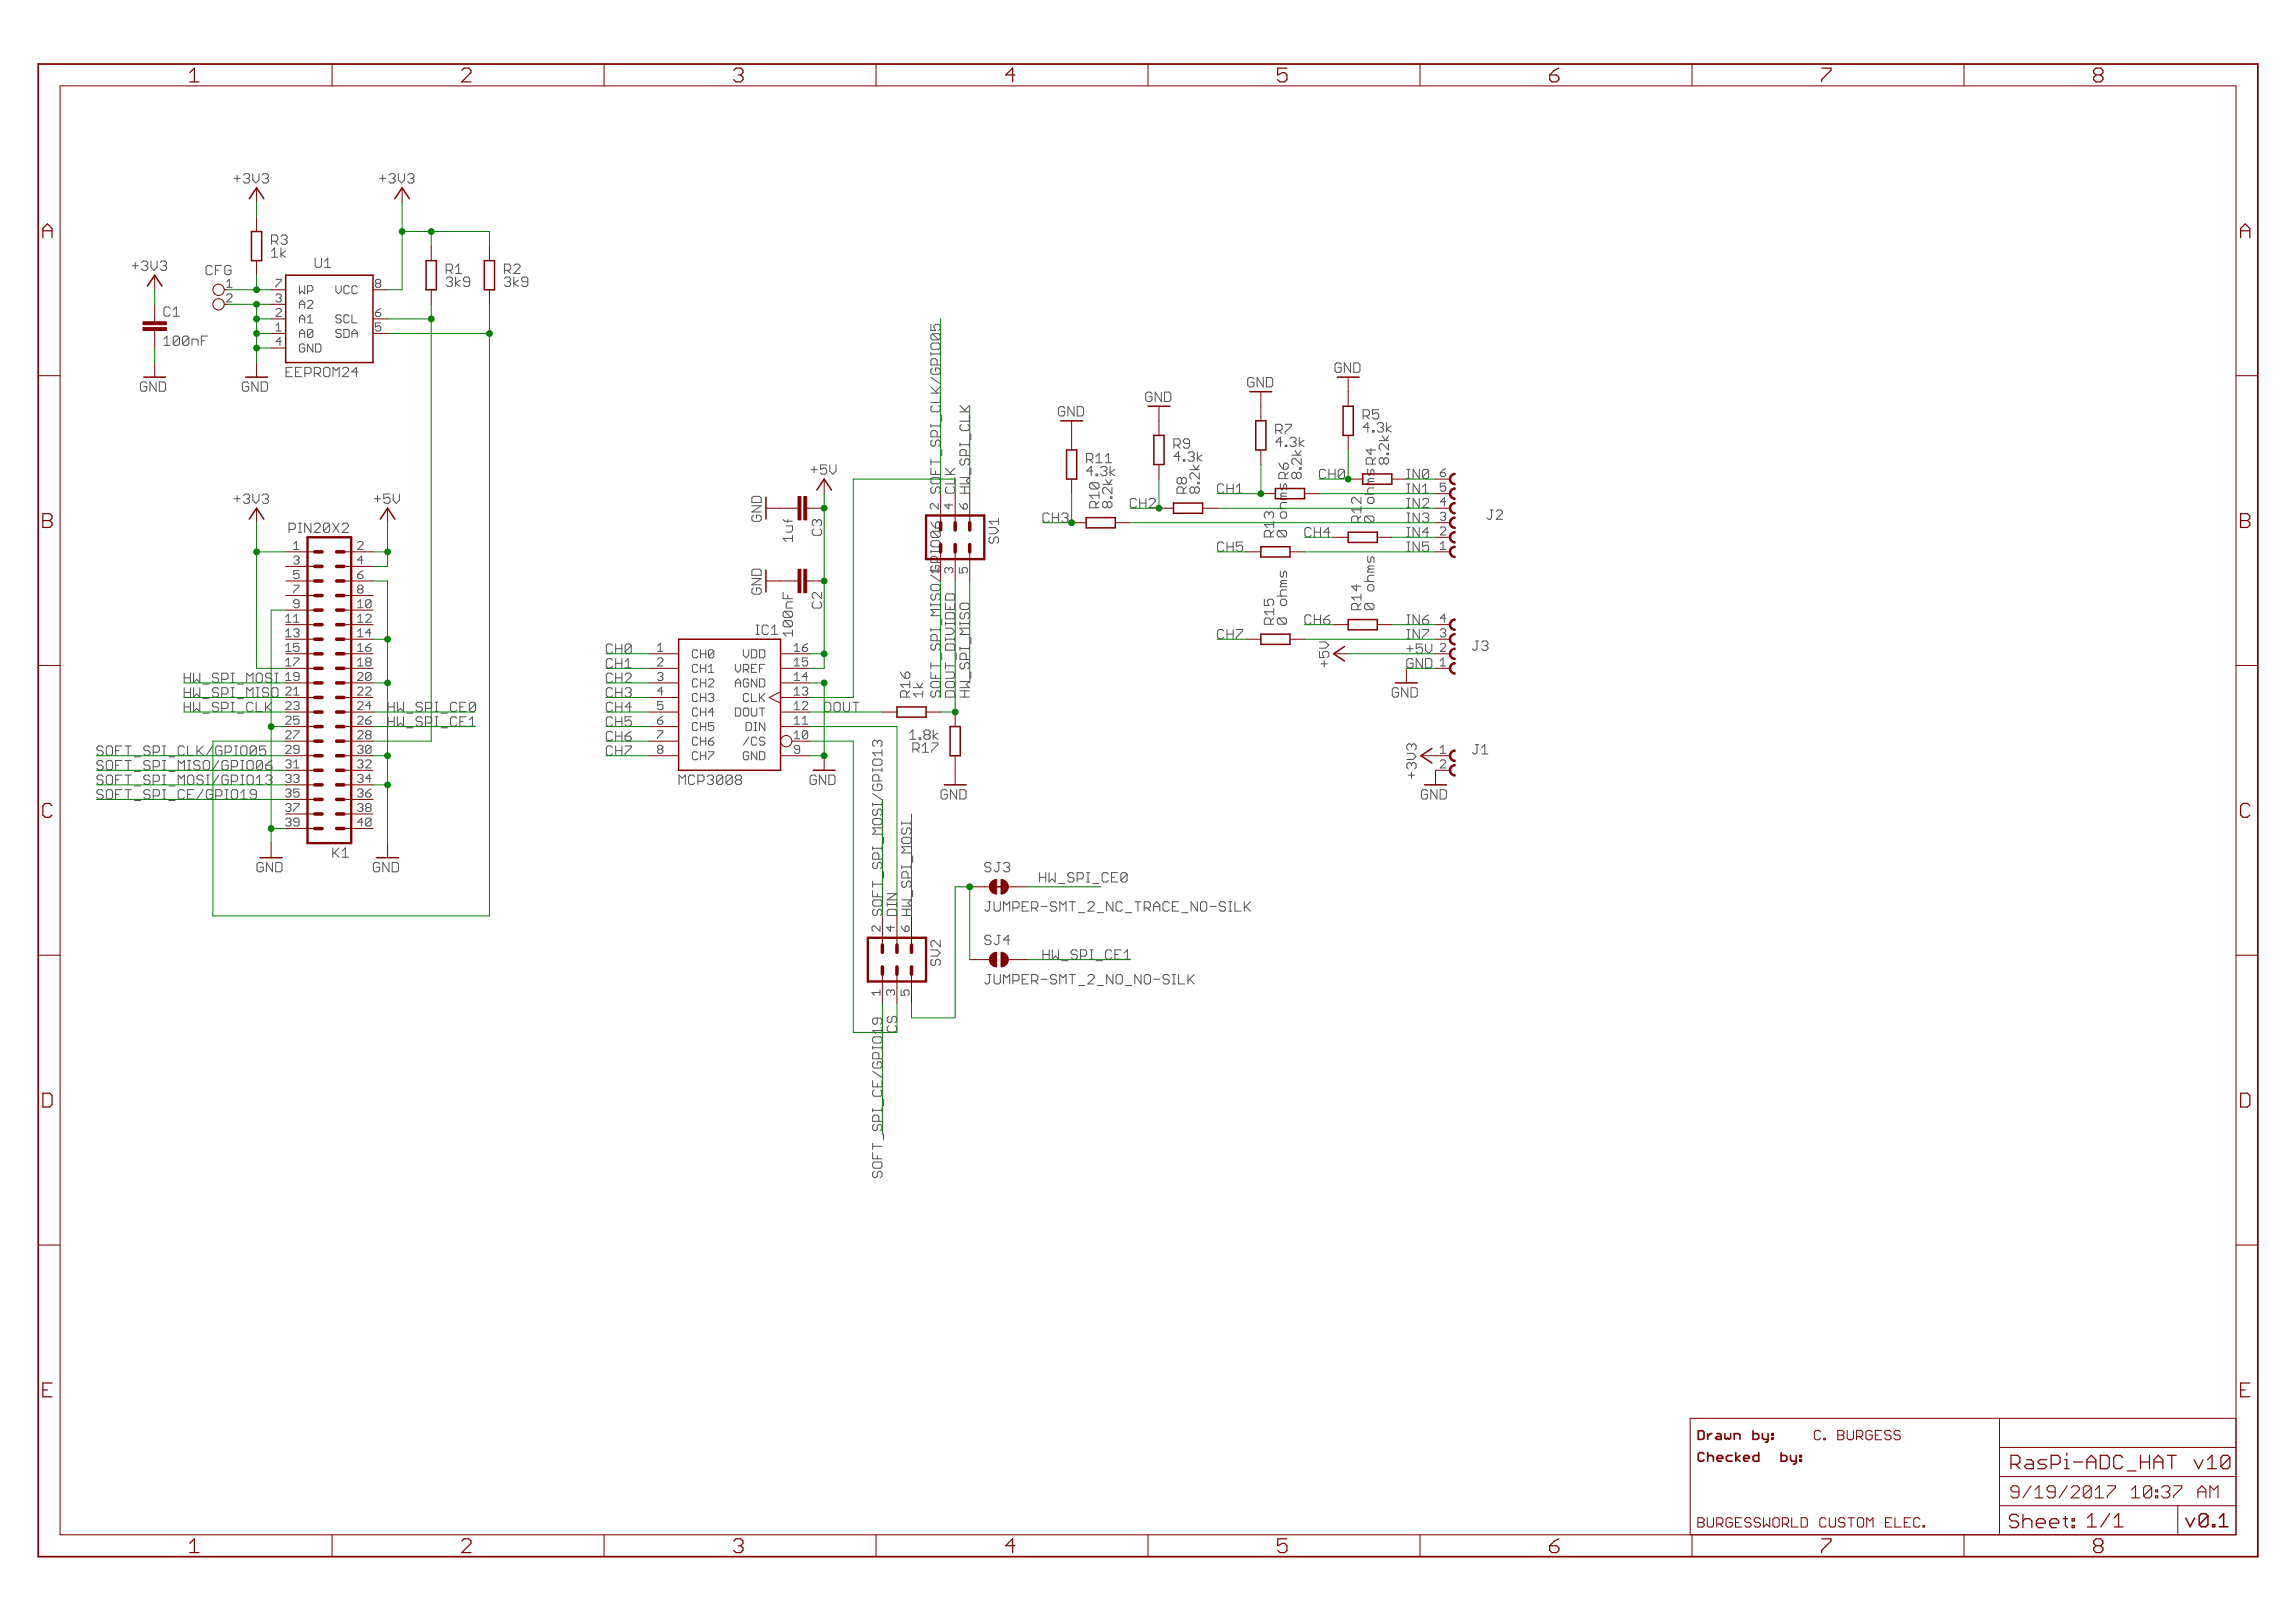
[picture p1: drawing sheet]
<svg xmlns="http://www.w3.org/2000/svg" width="841mm" height="594mm" viewBox="0 0 841 594" stroke-linecap="round" stroke-linejoin="round" font-family="sans-serif">
<g fill="none" stroke="#505050" stroke-width=".37">
<path d="M85.8 65.3h2.2M86.9 64.2v2.3M89.2 64.2l.6-.6h1.1l.6 .6v.5l-.6 .6M90.3 65.3h.6M90.9 65.3l.6 .6v.6l-.6 .5h-1.1l-.6-.5M92.6 63.6v2.3l1.2 1.1 1.1-1.1v-2.3M96.1 64.2l.5-.6h1.2l.6 .6v.5l-.6 .6M97.2 65.3h.6M97.8 65.3l.6 .6v.6l-.6 .5h-1.2l-.5-.5M139.1 65.3h2.3M140.2 64.2v2.3M142.5 64.2l.6-.6h1.2l.5 .6v.5l-.5 .6"/>
<path d="M143.7 65.3h.6M144.3 65.3l.5 .6v.6l-.5 .5h-1.2l-.6-.5M146 63.6v2.3l1.1 1.1 1.2-1.1v-2.3M149.4 64.2l.6-.6h1.1l.6 .6v.5l-.6 .6M150.6 65.3h.5M151.1 65.3l.6 .6v.6l-.6 .5h-1.1l-.6-.5M48.4 97.3h2.3M49.6 96.2v2.3M51.9 96.2l.5-.6h1.2l.5 .6v.6l-.5 .5M53 97.3h.6M53.6 97.3l.5 .6v.6l-.5 .5h-1.2l-.5-.5M55.3 95.6v2.3l1.1 1.1 1.2-1.1v-2.3"/>
<path d="M58.7 96.2l.6-.6h1.2l.5 .6v.6l-.5 .5M59.9 97.3h.6M60.5 97.3l.5 .6v.6l-.5 .5h-1.2l-.6-.5M77.8 97.8l-.6-.6h-1.1l-.6 .6v2.3l.6 .5h1.1l.6-.5M79 98.9h1.1M81.2 97.2h-2.2v3.4M84.7 97.8l-.6-.6h-1.1l-.6 .6v2.3l.6 .5h1.1l.6-.5v-1.2h-1.2M99.5 91.9l1.1-1.1v3.4M99.5 94.2h2.3M99.5 88.3h1.7l.6-.5v-1.2l-.6-.5h-1.7v3.4M100.6 88.3l1.2 1.2M103 90.8v3.4"/>
<path d="M103 86.6l.5-.5h1.1l.6 .5v.6l-.6 .6M104.1 87.8h.5M104.6 91.9l-1.6 1.2 1.6 1.1M104.6 87.8l.6 .5v.6l-.6 .6h-1.1l-.5-.6M115.5 94.6v2.8l.6 .6h1.1l.6-.6v-2.8M119 98h2.2M119 95.7l1.1-1.1v3.4M163.5 99h1.7l.6-.6v-1.1l-.6-.6h-1.7v3.5M164.7 99l1.1 1.2M167 97.9l1.1-1.2v3.5M184.8 99h1.8l.5-.6v-1.1l-.5-.6h-1.8v3.5M186 99l1.1 1.2"/>
<path d="M188.3 97.3l.5-.6h1.2l.6 .6v.6l-2.3 2.3h2.3M62.3 113l-.6-.6h-1.1l-.6 .6v2.3l.6 .5h1.1l.6-.5M63.5 115.8h2.3M63.5 113.6l1.1-1.2v3.4M83.1 105.2h1.9M83.1 108.1l.4-.4h1l.5 .4v.5l-1.9 2h1.9M83.1 103.3l.9-1v2.9M101.1 102.3h2v.5l-2 2v.4M101.1 113.5l.5-.5h1l.5 .5v.5l-2 1.9h2M101.1 119.3l1-1v2.9M101.1 108.1l.5-.4h1l.5 .4v.5l-.5 .5M102.1 109.1h.5"/>
<path d="M102.6 109.1l.5 .5v.5l-.5 .5h-1l-.5-.5M109.7 104.6v3l1-1 1 1v-3M109.7 112.9v-1.9l1-1 1 1v1.9M109.7 118.3v-2l1-1 1 1v2M109.7 116.8h2M109.7 111.5h2M112.7 106.6h1.4l.5-.5v-.9l-.5-.6h-1.4v3M112.7 110.5l.5-.5h.9l.5 .5v.5l-1.9 1.9h1.9M112.7 118.3h1.9M112.7 116.3l.9-1v3M123.1 104.6v2l1 1 .9-1v-2M125 115.8l-.5-.5h-.9l-.5 .5v.5l.5 .5h.9l.5 .5v.5l-.5 .5h-.9l-.5-.5"/>
<path d="M128 105.2l-.5-.6h-1l-.5 .6v1.9l.5 .5h1l.5-.5M128 115.8l-.5-.5h-1l-.5 .5v2l.5 .5h1l.5-.5M129 115.3v3h1.9M130.9 105.2l-.5-.6h-.9l-.5 .6v1.9l.5 .5h.9l.5-.5M137.6 114.4h1.4l.5 .5v.5l-.5 .5h-1l-.4-.5zM138 103.8l-.4-.5v-.5l.4-.5h1l.5 .5v.5l-.5 .5M138 103.8l-.4 .5v.5l.4 .4h1l.5-.4v-.5l-.5-.5M138 103.8h1M139.5 118.3h-1.9v1.5l1.4-.5 .5 .5v1l-.5 .4h-1l-.4-.4M139.5 113l-1 .5-.9 .9M163.5 102l.6-.5h1.1l.6 .5v.6l-.6 .6M164.7 103.2h.5"/>
<path d="M165.2 103.2l.6 .6v.5l-.6 .6h-1.1l-.6-.6M167 101.5v3.4M167 100.2h2.2M168.7 102.6l-1.7 1.2 1.7 1.1M172.1 103.2h-1.7l-.6-.6v-.6l.6-.5h1.1l.6 .5v2.3l-.6 .6h-1.1l-.6-.6M184.8 102l.6-.5h1.2l.5 .5v.6l-.5 .6M186 103.2h.6M186.6 103.2l.5 .6v.5l-.5 .6h-1.2l-.6-.6M188.3 101.5v3.4M190 102.6l-1.7 1.2 1.7 1.1M193.4 103.2h-1.7l-.5-.6v-.6l.5-.5h1.2l.5 .5v2.3l-.5 .6h-1.2l-.5-.6M341.1 118.8v2.3h1.7l-.5-1.2v-.6l.5-.5h1.2l.6 .5v1.2l-.6 .6"/>
<path d="M57.2 139.9v3.4l-2.3-3.4v3.4M58.4 139.9h1.7l.6 .6v2.2l-.6 .6h-1.7zM60 124.2l1.2-1.1v3.4M60 126.5h2.3M65.8 123.7v2.2l-.6 .6h-1.1l-.6-.6M65.8 123.7l-.6-.6h-1.1l-.6 .6v2.2M65.8 123.7l-2.3 2.2M69.2 123.7v2.2l-.6 .6h-1.1l-.6-.6M69.2 123.7l-.6-.6h-1.1l-.6 .6v2.2M69.2 123.7l-2.3 2.2M70.4 126.5v-2.3h1.7l.5 .6v1.7M73.8 124.8h1.1"/>
<path d="M76.1 123.1h-2.3v3.4M94.6 139.9v3.4l-2.3-3.4v3.4M95.7 139.9h1.7l.6 .6v2.2l-.6 .6h-1.7zM101.1 121.2h2M103.1 125.1h-2l1.5-1.5v3M104.8 136.2h1.2M107.1 134.6h-2.3v3.4h2.3M108.3 136.2h1.1M109.7 123.6v-2l1-1 1 1v2M109.7 122.1h2M110.6 134.6h-2.3v3.4h2.3M111.7 126.5l-.5-.5h-1l-.5 .5v1.9l.5 .5h1l.5-.5v-.9h-1"/>
<path d="M111.7 136.8h1.7l.6-.6v-1.1l-.6-.5h-1.7v3.4M114.6 121.1l-.5-.5h-.9l-.5 .5v2M114.6 126v2.9l-1.9-2.9v2.9M114.6 121.1v2l-.5 .5h-.9l-.5-.5M114.6 121.1l-1.9 2M115.2 136.8h1.7l.5-.6v-1.1l-.5-.5h-1.7v3.4M115.6 126h1.5l.5 .5v1.9l-.5 .5h-1.5zM116.3 136.8l1.1 1.2M118.6 135.1l.6-.5h1.1l.6 .5v2.3l-.6 .6h-1.1l-.6-.6zM122 138v-3.4l1.2 1.1 1.1-1.1v3.4M125 121.1l-.5-.5h-.9l-.5 .5v.5l.5 .5h.9l.5 .5v.5l-.5 .5h-.9l-.5-.5M125.5 135.1l.5-.5h1.2l.5 .5v.6l-2.2 2.3h2.2"/>
<path d="M126 120.6h1.5l.5 .5v2l-.5 .5h-1.5zM129 123.6v-2l.9-1 1 1v2M129 122.1h1.9M131.2 136.2h-2.3l1.7-1.6v3.4M341.1 126.2l.6-.6h2.3l.6 .6v1.2l-.6 .5h-2.3l-.6-.5zM341.1 129.1v1.1M341.1 138.3l3.5 2.2M341.1 129.6h3.5M341.7 122.2l-.6 .6v1.1l.6 .6h2.3M341.7 134.8l-.6 .6v1.1l.6 .6h2.3l.6-.6v-1.1l-.6-.6h-1.2v1.2M341.7 122.2h2.3l.6 .6v1.1l-.6 .6M341.7 122.2l2.3 2.3"/>
<path d="M343.4 133.6v-1.6l-.6-.6h-1.1l-.6 .6v1.6h3.5M344.6 129.1v1.1M459.5 138.9l-.6-.6h-1.1l-.6 .6v2.2l.6 .6h1.1l.6-.6v-1.1h-1.1M462.9 138.3v3.4l-2.2-3.4v3.4M464.1 138.3h1.7l.6 .6v2.2l-.6 .6h-1.7zM491.5 133.5l-.6-.6h-1.1l-.6 .6v2.3l.6 .6h1.1l.6-.6v-1.1h-1.1M494.9 132.9v3.5l-2.2-3.5v3.5M496.1 132.9h1.7l.6 .6v2.3l-.6 .6h-1.7zM53.8 140.5l-.6-.6h-1.1l-.6 .6v2.2l.6 .6h1.1l.6-.6v-1.1h-1.2M91.1 140.5l-.5-.6h-1.2l-.6 .6v2.2l.6 .6h1.2l.5-.6v-1.1h-1.1M341.1 155.4v1.2M341.1 156h3.5"/>
<path d="M341.1 144h3.5M341.1 141.7l2.3 2.3M341.7 148.6l-.6 .5v1.2l.6 .5h2.3l.6-.5v-1.2l-.6-.5M343.4 160v-1.7l-.6-.6h-1.1l-.6 .6v1.7h3.5M344.6 145.1v2.3h-3.5M344.6 155.4v1.2M344.6 141.7l-1.8 1.7M345.1 152v2.3M351.8 150.8h3.4M351.8 148.6l2.3 2.2M352.4 155.4l-.6 .6v1.1l.6 .6h2.2l.6-.6v-1.1l-.6-.6M355.2 152v2.3h-3.4"/>
<path d="M355.2 148.6l-1.7 1.7M355.8 158.9v2.3M390.2 149.5l-.6-.6h-1.1l-.6 .6v2.3l.6 .6h1.1l.6-.6v-1.1h-1.2M393.6 148.9v3.5l-2.3-3.5v3.5M394.8 148.9h1.7l.5 .6v2.3l-.5 .6h-1.7zM422.2 144.2l-.6-.6h-1.1l-.6 .6v2.3l.6 .5h1.1l.6-.5v-1.2h-1.2M425.6 143.6v3.4l-2.3-3.4v3.4M426.8 143.6h1.7l.5 .6v2.3l-.5 .5h-1.7zM467.5 157.7h1.7l.6-.6v-1.1l-.6-.6h-1.7v3.4M468.7 157.7l1.1 1.1M471 155.4h2.2v.6l-2.2 2.2v.6M499.5 152.4h1.7l.6-.6v-1.2l-.6-.5h-1.7v3.4"/>
<path d="M500.7 152.4l1.1 1.1M501.8 156.5h-2.3l1.7-1.7v3.4M503 157.7h.6v.5h-.6zM504.7 155.4l.6-.6h1.1l.6 .6v.6l-.6 .5M505.2 150.1h-2.2v1.7l1.7-.6 .5 .6v1.1l-.5 .6h-1.1l-.6-.6M505.8 156.5h.6M506.4 156.5l.6 .6v.6l-.6 .5h-1.1l-.6-.5M506.5 159.7l1.2 1.7 1.1-1.7M508.1 154.8v3.4M509.8 156l-1.7 1.1 1.7 1.1M297.2 172h2.3M298.3 170.9v2.2"/>
<path d="M302.9 170.3h-2.2v1.7l1.1-.6h.6l.5 .6v1.1l-.5 .6h-1.2l-.5-.6M304.1 170.3v2.3l1.1 1.1 1.2-1.1v-2.3M341.1 175.5l.6-.6h2.3l.6 .6v1.1l-.6 .6h-2.3l-.6-.6zM341.1 168v2.3M341.1 171.5v2.3h3.5M341.1 169.2h3.5M341.7 178.4l-.6 .5v1.2l.6 .5h.6l.5-.5v-1.2l.6-.5h.6l.6 .5v1.2l-.6 .5M341.7 161.2l-.6 .5v1.2l.6 .5h.6l.5-.5v-1.2l.6-.5h.6l.6 .5v1.2l-.6 .5M342.8 172.6v1.2M345.1 164.6v2.3M346.5 173.8h3.4M346.5 171.5l2.2 2.3"/>
<path d="M347 178.4l-.5 .5v1.2l.5 .5h2.3l.6-.5v-1.2l-.6-.5M349.9 174.9v2.3h-3.4M349.9 171.5l-1.7 1.7M351.8 178.4h3.4M351.8 174.9h3.4l-1.1 1.2 1.1 1.1h-3.4M351.8 162.3v1.1M351.8 162.9h3.4M352.4 168l-.6 .6v1.2l.6 .5h.5l.6-.5v-1.2l.6-.6h.5l.6 .6v1.2l-.6 .5M353.5 178.4v2.2M354.1 166.9v-1.7l-.6-.6h-1.1l-.6 .6v1.7h3.4M355.2 162.3v1.1M355.8 171.5v2.3"/>
<path d="M398.2 168.4h1.7l.6-.6v-1.2l-.6-.5h-1.7v3.4M399.3 168.4l1.2 1.1M399.9 176.8h2.3l.5 .6v1.1l-.5 .6M399.9 176.8l-.6 .6v1.1l.6 .6h2.3M399.9 176.8l2.3 2.3M400.5 172.5h-2.3l1.7-1.7v3.4M401.6 173.7h.6v.5h-.6zM401.6 167.2l1.2-1.1v3.4M401.6 169.5h2.3M403.4 171.4l.5-.6h1.2l.5 .6v.6l-.5 .5M404.1 177.4h3.4M404.5 172.5h.6"/>
<path d="M405.1 172.5l.5 .6v.6l-.5 .5h-1.2l-.5-.5M405.1 169.5h2.3M405.1 167.2l1.1-1.1v3.4M405.2 175.7l1.1 1.7 1.2-1.7M406.8 170.8v3.4M407.5 178.5v2.3l-2.3-2.3h-.6l-.5 .6v1.1l.5 .6M408.5 172l-1.7 1.1 1.7 1.1M430.2 163h1.7l.6-.5v-1.2l-.6-.6h-1.7v3.4M431.3 163l1.2 1.1M432.5 167.2h-2.3l1.7-1.7v3.4M433 175.5l-.5-.6h-.6l-.6 .6v1.1l.6 .6h.6l.5-.6M433 175.5l.6-.6h.6l.5 .6v1.1l-.5 .6h-.6l-.6-.6"/>
<path d="M433 175.5v1.1M433.6 168.3h.6v.6h-.6zM434.7 178.4l-1.1 1.1M435.4 166.1l.5-.6h1.2l.5 .6v.5l-.5 .6M435.9 162.5h-1.7l-.6-.6v-.6l.6-.6h1.2l.5 .6v2.3l-.5 .5h-1.2l-.6-.5M436.1 172h3.4M436.5 167.2h.6M437.1 167.2l.5 .6v.5l-.5 .6h-1.2l-.5-.6M437.2 170.3l1.1 1.7 1.2-1.7M437.8 178.9l-.6-.5h-.6l-.5 .5v1.2l.5 .5h.6l.6-.5M437.8 178.9l.5-.5h.6l.6 .5v1.2l-.6 .5h-.6l-.5-.5M437.8 178.9v1.2"/>
<path d="M438.8 165.5v3.4M438.9 176.6h.6v.6h-.6zM439.5 173.2v2.3l-2.3-2.3h-.6l-.5 .6v1.1l.5 .6M440.5 166.6l-1.7 1.2 1.7 1.1M448.5 177.8l-.6-.6h-1.1l-.6 .6v2.3l.6 .5h1.1l.6-.5M449.6 177.2v3.4M449.6 178.9h2.3M451.9 177.2v3.4M453.1 178.4l1.1-1.2v3.4M468.7 169.6l.5 1.1 1.2 1.2M469.2 177.2v1.7l.6 .6 .5-.6v-1.2l.6-.5 .6 .5v1.8M469.8 161.9h-2.3l1.7-1.8v3.5"/>
<path d="M470.4 170.2l.5-.6h.6l.6 .6v1.1l-.6 .6h-1.1zM470.9 175.3v-1.7l-.5-.6h-1.2l-.5 .6v1.7h3.4M471 163h.6v.6h-.6zM472.1 173l-1.2 1.2M472.7 160.7l.6-.6h1.1l.6 .6v.6l-.6 .6M473.4 166.7h3.4M473.8 161.9h.6M474.4 161.9l.6 .5v.6l-.6 .6h-1.1l-.6-.6M474.5 165l1.2 1.7 1.1-1.7M475.1 173.6l-.6-.6h-.5l-.6 .6v1.1l.6 .6h.5l.6-.6M475.1 173.6l.6-.6h.5l.6 .6v1.1l-.6 .6h-.5l-.6-.6M475.1 173.6v1.1"/>
<path d="M476.1 160.1v3.5M476.2 171.3h.6v.6h-.6zM476.8 167.9v2.2l-2.3-2.2h-.5l-.6 .5v1.2l.6 .5M477.8 161.3l-1.7 1.1 1.7 1.2M485.8 172.4l-.6-.5h-1.1l-.6 .5v2.3l.6 .6h1.1l.6-.6M487 171.9v3.4M487 173.6h2.2M489.2 171.9v3.4M492.7 172.4v2.3l-.6 .6h-1.1l-.6-.6M492.7 172.4l-.6-.5h-1.1l-.6 .5v2.3M492.7 172.4l-2.3 2.3M501.2 171.8v1.7l.6 .6 .5-.6v-1.1l.6-.6 .6 .6v1.7"/>
<path d="M501.8 176.4l-.6 .6v.5h2.3M501.8 176.4h1.7M502.4 164.3v2.2l-1.7-1.7h3.4M502.9 170v-1.7l-.5-.6h-1.2l-.5 .6v1.7h3.4M503.5 178.7h-1.7l-.6 .6v1.1l.6 .6M503.5 175.3h-1.7l-.6 .6 .6 .5M504.1 167.7l-1.2 1.1M505.4 161.4h3.4M507.1 168.3l-.6-.6h-.5l-.6 .6v1.1l.6 .6h.5l.6-.6M507.1 168.3l.6-.6h.6l.5 .6v1.1l-.5 .6h-.6l-.6-.6M507.1 168.3v1.1M508.3 166h.5v.5h-.5z"/>
<path d="M508.8 162.5v2.3l-2.3-2.3h-.5l-.6 .6v1.1l.6 .6M515.5 175.3h1.2M515.5 171.9h1.2M515.5 177.2h1.2M516.1 171.9v3.4M516.1 177.2v3.4M520.1 171.9v3.4l-2.3-3.4v3.4M520.1 177.2v3.4l-2.3-3.4v3.4M521.3 178.4l1.1-1.2v3.4M523.6 172.4v2.3l-.6 .6h-1.2l-.5-.6M523.6 172.4l-.6-.5h-1.2l-.5 .5v2.3M523.6 172.4l-2.3 2.3"/>
<path d="M527.8 173.1h1.5l.5 .5v.5l-.5 .5h-1l-.5-.5zM529.8 177h-2v1.5l1.5-.6 .5 .6v.9l-.5 .5h-1l-.5-.5M529.8 171.6l-1 .5-1 1M85.8 182.7h2.2M86.9 181.5v2.3M89.2 181.5l.6-.5h1.1l.6 .5v.6l-.6 .6M90.3 182.7h.6M90.9 182.7l.6 .5v.6l-.6 .6h-1.1l-.6-.6M92.6 181v2.2l1.2 1.2 1.1-1.2v-2.2M96.1 181.5l.5-.5h1.2l.6 .5v.6l-.6 .6M97.2 182.7h.6M97.8 182.7l.6 .5v.6l-.6 .6h-1.2l-.5-.6"/>
<path d="M105.9 193.9h1.7l.6-.6v-1.1l-.6-.6h-1.7v3.4M107.6 199.3l1-1v3M109.4 191.6h1.1M109.4 195h1.1M109.9 191.6v3.4M113.9 191.6v3.4l-2.2-3.4v3.4M115.1 192.2l.6-.6h1.1l.6 .6v.6l-2.3 2.2h2.3M120.8 192.2l-.6-.6h-1.1l-.6 .6v2.3M120.8 192.2v2.3l-.6 .5h-1.1l-.6-.5M120.8 192.2l-2.3 2.3M122 191.6l2.2 3.4M124.2 191.6l-2.2 3.4"/>
<path d="M125.4 192.2l.6-.6h1.1l.6 .6v.6l-2.3 2.2h2.3M131.1 198.8l.5-.5h.9l.5 .5v.5l-1.9 2h1.9M137.2 182.7h2.3M138.3 181.5v2.3M142.9 181h-2.3v1.7l1.2-.6h.5l.6 .6v1.1l-.6 .6h-1.1l-.6-.6M144.1 181v2.2l1.1 1.2 1.1-1.2v-2.2M275.5 185.2h3.4l-3.4 2.3h3.4M276.1 181.8h2.3l.5 .6v1.7h-3.4v-1.7zM276.1 188.7l-.6 .6v1.1l.6 .5h2.3l.5-.5v-1.1l-.5-.6h-1.2v1.1M287 190.3l.5 .6h2.9M288.1 192.6h2.3v1.7l-.6 .6h-1.7M288.7 190.3v1.2"/>
<path d="M290.4 196.1v2.2M290.4 197.2h-3.4l1.1 1.1M298.2 193.8l-.6 .5v1.2l.6 .5h2.3l.6-.5v-1.2l-.6-.5M299.4 190.9l.5-.6h.6l.6 .6v1.1l-.6 .6M299.4 190.9l-.6-.6h-.6l-.6 .6v1.1l.6 .6M299.4 190.9v.6M341.1 191.2l.6 1.1 1.1 1.1M341.7 194.6l-.6 .6v1.1l.6 .6h2.3M341.7 198h2.3l.6 .6v1.1l-.6 .6h-2.3l-.6-.6v-1.1zM341.7 194.6h2.3l.6 .6v1.1l-.6 .6M341.7 194.6l2.3 2.3M342.8 191.7l.6-.5h.6l.6 .5v1.1l-.6 .6h-1.2z"/>
<path d="M343.8 184.5v1.9l-1.9-1.9h-.5l-.5 .5v.9l.5 .5M347.7 184.5v1.9l-1.5-1.4h3M351.6 184.5l.4 .9 1 1M351.8 180.6h3.4M353 185l.5-.5h.5l.5 .5v.9l-.5 .5h-1zM362.5 193.2h2.2l1.2 1.2-1.2 1.1h-2.2M363 196.7l-.5 .5v1.2l.5 .5h.6l.6-.5v-1.2l.5-.5h.6l.6 .5v1.2l-.6 .5M365.9 190.9h-3.4l1.1 1.2M365.9 189.8v2.3M384.5 188.4l-.6-.5h-1.1l-.6 .5v2.3l.6 .6h1.1l.6-.6M385.6 187.9v3.4M385.6 189.6h2.3"/>
<path d="M387.9 187.9v3.4M389.1 188.4l.5-.5h1.2l.6 .5v.6l-.6 .6M390.2 189.6h.6M390.8 189.6l.6 .6v.5l-.6 .6h-1.2l-.5-.6M401.6 186v-1.7l-.6-.6h-1.1l-.6 .6v1.7h3.4M402.7 183.7l-1.1 1.1M402.7 181.4h-3.4l1.2 1.1M402.7 180.3v2.2M405.8 184.3l-.6-.6h-.6l-.5 .6v1.1l.5 .6h.6l.6-.6M405.8 184.3l.5-.6h.6l.6 .6v1.1l-.6 .6h-.6l-.5-.6M405.8 184.3v1.1M406.9 182h.6v.5h-.6z"/>
<path d="M416.5 183.1l-.6-.5h-1.1l-.6 .5v2.3l.6 .6h1.1l.6-.6M417.6 182.6v3.4M417.6 184.3h2.3M419.9 182.6v3.4M421.1 183.1l.5-.5h1.2l.6 .5v.6l-2.3 2.3h2.3M433.6 180.6v-1.7l-.6-.5h-1.1l-.6 .5v1.7h3.4M448.5 199.1l-.6-.6h-1.1l-.6 .6v2.3l.6 .6h1.1l.6-.6M449.6 198.5v3.5M451.9 198.5v3.5M453.1 180.6h2.3M455.4 198.5h-2.3v1.8l1.1-.6h.6l.6 .6v1.1l-.6 .6h-1.2l-.5-.6M465 188l-.5-.5h-.6l-.6 .5v1.2l.6 .6"/>
<path d="M465 188l.6-.5h.6l.5 .5v1.2l-.5 .6M465 188v.6M465.6 196.6v-1.7l-.6-.5h-1.1l-.6 .5v1.7h3.4M466.7 192.1h-3.4l1.2 1.1M466.7 194.4l-1.1 1.1M466.7 190.9v2.3M468.1 186.3h3.4M468.6 194.4l-.5 .5v1.2l.5 .5h2.3M468.6 194.4h2.3l.6 .5v1.2l-.6 .5M468.6 194.4l2.3 2.2M469.2 188l.6-.5h1.1l.6 .5v1.2l-.6 .6h-1.1l-.6-.6zM469.8 181.7h1.7"/>
<path d="M469.8 181.7l-.6 .6v.6h2.3M471.5 184h-1.7l-.6 .6v1.2l.6 .5M471.5 180.6h-1.7l-.6 .6 .6 .5M480.5 193.8l-.6-.6h-1.1l-.6 .6v2.3l.6 .5h1.1l.6-.5M481.6 193.2v3.4M481.6 194.9h2.3M483.9 193.2v3.4M487.4 194.9h-2.3l1.7-1.7v3.4M497.6 191.3v-1.7l-.6-.6h-1.1l-.6 .6v1.7h3.4M498.7 182.2v2.2l-2.2-2.2h-.6l-.6 .5v1.2l.6 .5M498.7 189l-1.1 1.2M498.7 186.7h-3.4l1.2 1.2"/>
<path d="M498.7 185.6v2.3M500.1 181h3.4M500.6 189h2.3l.6 .6v1.1l-.6 .6M500.6 189l-.5 .6v1.1l.5 .6h2.3M500.6 189l2.3 2.3M501.2 182.7l.6-.5h1.1l.6 .5v1.2l-.6 .5h-1.1l-.6-.5zM515.5 180.6h1.2M515.5 186h1.2M515.5 191.3h1.2M515.5 196.6h1.2M515.5 193.2h1.2M515.5 182.6h1.2"/>
<path d="M515.5 187.9h1.2M515.5 198.5h1.2M516.1 182.6v3.4M516.1 187.9v3.4M516.1 193.2v3.4M516.1 198.5v3.5M520.1 182.6v3.4l-2.3-3.4v3.4M520.1 187.9v3.4l-2.3-3.4v3.4M520.1 193.2v3.4l-2.3-3.4v3.4M520.1 198.5v3.5l-2.3-3.5v3.5M521.3 180.6h2.3M521.3 183.1l.5-.5h1.2l.6 .5v.6l-2.3 2.3h2.3"/>
<path d="M521.3 188.4l.5-.5h1.2l.6 .5v.6l-.6 .6M522.4 189.6h.6M523 189.6l.6 .6v.5l-.6 .6h-1.2l-.5-.6M523.6 198.5h-2.3v1.8l1.1-.6h.6l.6 .6v1.1l-.6 .6h-1.2l-.5-.6M523.6 194.9h-2.3l1.7-1.7v3.4M527.8 199.3l1-1v3M527.8 193.5l.5-.5h1l.5 .5v.5l-2 1.9h2M527.8 188.1l.5-.5h1l.5 .5v.5l-.5 .5M528.8 189.1h.5M529.3 189.1l.5 .5v.5l-.5 .5h-1l-.5-.5M529.8 183.8h-2l1.5-1.5v3M546 186.8h1.2"/>
<path d="M546.6 186.8v2.8l-.6 .6h-.6l-.5-.6M548.3 187.3l.6-.5h1.1l.6 .5v.6l-2.3 2.3h2.3M107.6 204.1l.5-.5h1l.5 .5v.5l-.5 .5M107.6 201.3h2M107.6 214.3h2v.5l-2 2v.5M108.6 205.1h.5M109.1 205.1l.5 .5v.5l-.5 .5h-1l-.5-.5M109.6 209h-2v1.4l1-.4h.5l.5 .4v1l-.5 .5h-1l-.5-.5M131.1 210.4h1.4l.5 .5v.5l-.5 .5h-.9l-.5-.5zM131.6 215.8l-.5-.5v-.5l.5-.5h.9l.5 .5v.5l-.5 .5M131.6 215.8l-.5 .5v.5l.5 .5h.9l.5-.5v-.5l-.5-.5M131.6 215.8h.9"/>
<path d="M133 205.1h-1.9l1.4-1.5v3M133 209l-1 .5-.9 .9M275.5 211.9h3.4l-3.4 2.3h3.4M276.1 215.3l-.6 .6v1.1l.6 .6h2.3l.5-.6v-1.1l-.5-.6h-1.2v1.2M276.1 208.5h2.3l.5 .5v1.7h-3.4v-1.7zM287 217v2.3h3.4M288.7 218.1v1.2M301.1 217v2.3l-2.3-2.3h-.6l-.6 .6v1.1l.6 .6M341.1 201.5v1.1M341.1 202h3.5M341.1 210.6l3.5 2.3M341.7 214.1h2.3l.6 .5v1.2l-.6 .5h-2.3l-.6-.5v-1.2z"/>
<path d="M341.7 207.2l-.6 .6v1.1l.6 .6h2.3l.6-.6v-1.1l-.6-.6h-1.2v1.1M341.7 217.5l-.6 .6v1.1l.6 .6h.6l.5-.6v-1.1l.6-.6h.6l.6 .6v1.1l-.6 .6M343.4 206v-1.7l-.6-.5h-1.1l-.6 .5v1.7h3.5M343.8 208.9h-2.9l1 .9M343.8 207.9v1.9M344.6 201.5v1.1M347 217.5h2.3l.6 .6v1.7h-3.4v-1.7zM347.7 208.4l-.5-.5h-.5l-.5 .5v1l.5 .4M347.7 208.4l.5-.5h.5l.5 .5v1l-.5 .4M347.7 208.4v.5M351.6 207.9v1.9h1.4l-.5-.9v-.5l.5-.5h1l.5 .5v1l-.5 .4M449.6 200.3h2.3"/>
<path d="M463.3 219.5v2.3h1.7l-.5-1.2v-.6l.5-.5h1.2l.5 .5v1.2l-.5 .6M468.1 218.3h3.4M469.2 209.2v1.7l.6 .6 .5-.6v-1.2l.6-.5 .6 .5v1.8M469.8 213.7l-.6 .6v.6h2.3M469.8 213.7h1.7M471.5 216h-1.7l-.6 .6v1.2l.6 .5M471.5 212.6h-1.7l-.6 .6 .6 .5M497 214.1v2.3l-1.7-1.7h3.4M498.7 217.6v2.3M498.7 218.7h-3.4l1.2 1.2M500.1 213h3.4M501.2 203.8v1.7l.6 .6 .5-.6v-1.1l.6-.6 .6 .6v1.7"/>
<path d="M501.2 214.7l.6-.6h1.1l.6 .6v1.2l-.6 .5h-1.1l-.6-.5zM501.8 208.4l-.6 .6v.5h2.3M501.8 208.4h1.7M503.5 210.7h-1.7l-.6 .6v1.1l.6 .6M503.5 207.3h-1.7l-.6 .5 .6 .6M515.5 202h1.2M527.8 201.3h2M104.7 238.6h1.9M104.7 226l1-1v2.9M104.7 231.3l1-1v3M104.7 236.6l1-1v3M104.7 227.9h1.9"/>
<path d="M104.7 233.3h1.9M107.6 226l1-1v2.9M107.6 230.8l.5-.5h1l.5 .5v.5l-.5 .5M107.6 227.9h2M108.6 231.8h.5M109.1 231.8l.5 .5v.5l-.5 .5h-1l-.5-.5M109.6 235.6h-2v1.5l1-.5h.5l.5 .5v1l-.5 .5h-1l-.5-.5M109.6 221.1h-1.5l-.5-.5v-.5l.5-.5h1l.5 .5v2l-.5 .5h-1l-.5-.5M131.1 238.6h1.9M131.1 222.6h1.9M131.1 220.6l.9-1v3M131.1 226l.9-1v2.9"/>
<path d="M131.1 231.3l.9-1v3M131.1 236.6l.9-1v3M131.1 227.9h1.9M131.1 233.3h1.9M134 237.1h1.5l.5 .5v.5l-.5 .5h-1l-.5-.5zM134 225.5l.5-.5h1l.5 .5v.5l-2 1.9h2M136 220.1v2l-.5 .5h-1l-.5-.5M136 220.1l-.5-.5h-1l-.5 .5v2M136 220.1l-2 2M136 231.8h-2l1.5-1.5v3M136 235.6l-1 .5-1 1M224.5 236.5l-.6-.6h-1.1l-.6 .6v2.2l.6 .6h1.1l.6-.6"/>
<path d="M225.6 237.6h2.3M225.6 235.9v3.4M227.9 235.9v3.4M231.3 236.5v2.2l-.5 .6h-1.2l-.5-.6M231.3 236.5l-.5-.6h-1.2l-.5 .6v2.2M231.3 236.5l-2.2 2.2M241 238.6h1.9M241 236.6l1-1v3M255.7 238.5l-.5-.5h-1l-.5 .5v1.9l.5 .5h1l.5-.5M256.7 238v2.9M256.7 239.5h1.9M258.6 238v2.9"/>
<path d="M261.6 238.5v1.9l-.5 .5h-1l-.5-.5M261.6 238.5l-.5-.5h-1l-.5 .5v1.9M261.6 238.5l-2 1.9M272.4 238v1.9l1 1 1-1v-1.9M275.4 238h1.4l.5 .5v1.9l-.5 .5h-1.4zM277 232.4h1.2M277 229h1.2M277.6 229v3.4M278.3 238h1.5l.5 .5v1.9l-.5 .5h-1.5zM281.6 229.5l-.6-.5h-1.1l-.6 .5v2.3l.6 .6h1.1l.6-.6M282.7 232.4h2.3M282.7 230.1l1.2-1.1v3.4"/>
<path d="M287.5 223.9h2.3l.6 .6v1.1l-.6 .5M287.5 227.3h2.3l.6 .6v1.1l-.6 .6M287.5 227.3l-.5 .6v1.1l.5 .6h2.3M287.5 223.9l-.5 .6v1.1l.5 .5h2.3M287.5 227.3l2.3 2.3M287.5 223.9l2.3 2.2M290.4 231.9h-3.4l1.1 1.1M290.4 230.8v2.2M290.4 220.4h-1.7l-.6 .6v1.7h2.3M291.1 238.6h1.9M291.1 236.6l1-1v3M294 237.1h1.5l.5 .5v.5l-.5 .5h-1l-.5-.5z"/>
<path d="M296 235.6l-1 .5-1 1M298.2 220.4l-.6 .6v1.1l.6 .6h2.3l.6-.6v-1.1l-.6-.6M341.1 220.9v1.2M341.1 230.1v1.1M341.1 230.7h3.5M341.1 221.5h3.5M341.7 235.8l-.6 .6v1.2l.6 .5h.6l.5-.5v-1.2l.6-.6h.6l.6 .6v1.2l-.6 .5M343.4 234.7v-1.7l-.6-.6h-1.1l-.6 .6v1.7h3.5M344.6 223.2h-3.5l1.2 1.2-1.2 1.1h3.5M344.6 220.9v1.2M344.6 230.1v1.1M345.1 226.7v2.3"/>
<path d="M345.1 239.3v2.3M346.5 220.9v2.3h3.4v-2.3M346.5 230.1h2.2l1.2 1.1-1.2 1.2h-2.2M346.5 227.8v1.2M346.5 233.5v1.2M346.5 228.4h3.4M346.5 234.1h3.4M347 224.4h2.3l.6 .6v1.7h-3.4v-1.7zM347 235.8h2.3l.6 .6v1.7h-3.4v-1.7zM348.2 222.1v1.1M349.9 227.8v1.2M349.9 233.5v1.2"/>
<path d="M350.4 239.3v2.3M351.8 221.5l.6-.6h2.2l.6 .6v1.2l-.6 .5h-2.2l-.6-.5zM351.8 237.6h3.4M351.8 227.8v1.2M351.8 237v1.1M351.8 228.4h3.4M352.4 224.4l-.6 .6v1.1l.6 .6h.5l.6-.6v-1.1l.6-.6h.5l.6 .6v1.1l-.6 .6M355.2 227.8v1.2M355.2 237v1.1M355.2 230.1h-3.4l1.1 1.1-1.1 1.2h3.4M355.8 233.6v2.2M448.5 231.1l-.6-.6h-1.1l-.6 .6v2.3l.6 .6h1.1l.6-.6"/>
<path d="M449.6 230.5v3.5M449.6 232.3h2.3M451.9 230.5v3.5M453.1 230.5h2.3v.6l-2.3 2.3v.6M465.6 228.6v-1.7l-.6-.5h-1.1l-.6 .5v1.7h3.4M466.7 222.9v2.3M466.7 226.4l-1.1 1.1M466.7 224.1h-3.4l1.2 1.1M468.6 226.4l-.5 .5v1.2l.5 .5h2.3M468.6 226.4h2.3l.6 .5v1.2l-.6 .5M468.6 226.4l2.3 2.2M469.2 220l.6-.5h1.1l.6 .5v1.2l-.6 .6h-1.1l-.6-.6z"/>
<path d="M480.5 225.8l-.6-.6h-1.1l-.6 .6v2.3l.6 .5h1.1l.6-.5M481.6 225.2v3.4M481.6 226.9h2.3M483.5 238.6v2.3h1.7l-.5-1.2v-.6l.5-.5h1.2l.6 .5v1.2l-.6 .6M483.5 235.1h2.3l1.2 1.2-1.2 1.1h-2.3M483.9 225.2v3.4M485.1 226.9h1.7l.6 .6v.6l-.6 .5h-1.2l-.5-.5zM487.4 225.2l-1.2 .6-1.1 1.1M497.6 223.3v-1.7l-.6-.6h-1.1l-.6 .6v1.7h3.4M498.7 221l-1.1 1.2M500.6 221h2.3l.6 .6v1.1l-.6 .6M500.6 221l-.5 .6v1.1l.5 .6h2.3"/>
<path d="M500.6 221l2.3 2.3M515.5 228.6h1.2M515.5 237.6h2.3M515.5 225.2h1.2M515.5 230.5h1.2M515.5 234h1.2M516.1 225.2v3.4M516.1 230.5v3.5M516.7 236.5v2.2M520.1 225.2v3.4l-2.3-3.4v3.4M520.1 230.5v3.5l-2.3-3.5v3.5M521.3 235.9h-2.3v1.7l1.1-.6h.6l.6 .6v1.1l-.6 .6h-1.1l-.6-.6"/>
<path d="M521.3 226.9h1.7l.6 .6v.6l-.6 .5h-1.2l-.5-.5zM521.3 230.5h2.3v.6l-2.3 2.3v.6M522.4 235.9v2.3l1.2 1.1 1.1-1.1v-2.3M523.6 225.2l-1.2 .6-1.1 1.1M527.8 236.1l.5-.5h1l.5 .5v.5l-2 2h2M527.8 230.8l.5-.5h1l.5 .5v.5l-.5 .5M528.8 231.8h.5M529.3 231.8l.5 .5v.5l-.5 .5h-1l-.5-.5M529.8 226.4h-2l1.5-1.4v2.9M540.7 234.8h1.1M541.3 234.8v2.8l-.6 .6h-.6l-.6-.6M543 235.4l.5-.6h1.2l.6 .6v.5l-.6 .6"/>
<path d="M544.1 236.5h.6M544.7 236.5l.6 .6v.5l-.6 .6h-1.2l-.5-.6M67.5 253.6h2.3M67.5 246.5v3.5M67.5 251.9v3.4M67.5 257.2v3.4M67.5 258.9h2.3M67.5 248.3h2.3M69.8 246.5v3.5M69.8 251.9v3.4M69.8 257.2v3.4M71 246.5v3.5l1.1-1.2 1.1 1.2v-3.5"/>
<path d="M71 251.9v3.4l1.1-1.1 1.1 1.1v-3.4M71 257.2v3.4l1.1-1.1 1.1 1.1v-3.4M74.4 250.5h2.3M74.4 255.9h2.3M80.1 252.5l-.6-.6h-1.1l-.6 .6v.5l.6 .6h1.1l.6 .6v.5l-.6 .6h-1.1l-.6-.6M80.1 257.8l-.6-.6h-1.1l-.6 .6v.6l.6 .5h1.1l.6 .6v.6l-.6 .5h-1.1l-.6-.5M80.1 247.1l-.6-.6h-1.1l-.6 .6v.6l.6 .6h1.1l.6 .5v.6l-.6 .6h-1.1l-.6-.6M81.3 254.2h1.7l.5-.6v-1.1l-.5-.6h-1.7v3.4M81.3 259.5h1.7l.5-.6v-1.1l-.5-.6h-1.7v3.4M81.3 248.8h1.7l.5-.5v-1.2l-.5-.6h-1.7v3.5M84.7 251.9h1.1M84.7 255.3h1.1"/>
<path d="M84.7 257.2h1.1M84.7 246.5h1.1M84.7 250h1.1M85.3 246.5v3.5M85.3 251.9v3.4M85.3 257.2v3.4M87 250.5h2.3M87 255.9h2.3M90.4 250v-3.5l1.2 1.2 1.1-1.2v3.5M90.4 255.3v-3.4l1.2 1.1 1.1-1.1v3.4M92.7 257.8l-.6-.6h-1.1l-.6 .6v2.3l.6 .5h1.1l.6-.5M93.9 251.9h1.1"/>
<path d="M93.9 255.3h1.1M93.9 257.2v3.4h2.2M94.4 246.5h1.2l.5 .6v2.3l-.5 .6h-1.2l-.5-.6v-2.3zM94.4 251.9v3.4M97.3 257.2v3.4M97.9 258.9l1.7 1.7M98.4 252.5l-.5-.6h-1.2l-.5 .6v.5l.5 .6h1.2l.5 .6v.5l-.5 .6h-1.2l-.5-.6M99.6 247.1l-.6-.6h-1.1l-.6 .6v.6l.6 .6h1.1l.6 .5v.6l-.6 .6h-1.1l-.6-.6M99.6 257.2l-2.3 2.3M100.2 251.9h1.1l.6 .6v2.2l-.6 .6h-1.1l-.6-.6v-2.2zM100.7 246.5h1.2M100.7 250h1.2"/>
<path d="M101.3 246.5v3.5M104.7 242l1-1v2.9M104.7 247.3l1-1v3M104.7 243.9h1.9M104.7 249.3h1.9M104.7 252.1l.5-.4h1l.4 .4v.5l-1.9 2h1.9M104.7 257.5l.5-.5h1l.4 .5v.5l-1.9 1.9h1.9M107.6 252.6l1-.9v2.9M107.6 241h2v.5l-2 1.9v.5M107.6 257.5l.5-.5h1l.5 .5v.5l-.5 .4M107.6 254.6h2M108.6 258.4h.5"/>
<path d="M109.1 258.4l.5 .5v.5l-.5 .5h-1l-.5-.5M109.6 247.8h-1.5l-.5-.5v-.5l.5-.5h1l.5 .5v2l-.5 .5h-1l-.5-.5M131.1 246.8l.5-.5h.9l.5 .5v.5l-1.9 2h1.9M131.1 252.1l.5-.4h.9l.5 .4v.5l-1.9 2h1.9M131.1 257.5l.5-.5h.9l.5 .5v.5l-1.9 1.9h1.9M131.1 242l.9-1v2.9M131.1 243.9h1.9M134 252.1l.5-.4h1l.5 .4v.5l-2 2h2M134.5 242.4l-.5-.4v-.5l.5-.5h1l.5 .5v.5l-.5 .4M134.5 242.4l-.5 .5v.5l.5 .5h1l.5-.5v-.5l-.5-.5M134.5 242.4h1M136 246.8l-.5-.5h-1l-.5 .5v2"/>
<path d="M136 246.8v2l-.5 .5h-1l-.5-.5M136 258.4h-2l1.5-1.4v2.9M136 246.8l-2 2M142.2 258.9h2.3M142.2 257.2v3.4M144.5 257.2v3.4M145.6 257.2v3.4l1.1-1.1 1.2 1.1v-3.4M154.8 257.8l-.6-.6h-1.1l-.6 .6v.6l.6 .5h1.1l.6 .6v.6l-.6 .5h-1.1l-.6-.5M155.9 259.5h1.7l.6-.6v-1.1l-.6-.6h-1.7v3.4M159.4 257.2h1.1M159.9 257.2v3.4M167.4 257.8l-.6-.6h-1.1l-.6 .6v2.3l.6 .5h1.1l.6-.5"/>
<path d="M168.5 258.9h1.2M170.8 257.2h-2.3v3.4h2.3M174.2 257.8l-.5-.6h-1.1l-.6 .6v2.3M174.2 257.8v2.3l-.5 .5h-1.1l-.6-.5M174.2 257.8l-2.2 2.3M224.5 241.8l-.6-.6h-1.1l-.6 .6v2.3l.6 .5h1.1l.6-.5M224.5 257.8l-.6-.6h-1.1l-.6 .6v2.3l.6 .5h1.1l.6-.5M224.5 247.1l-.6-.6h-1.1l-.6 .6v2.3l.6 .6h1.1l.6-.6M224.5 252.5l-.6-.6h-1.1l-.6 .6v2.2l.6 .6h1.1l.6-.6M225.6 253.6h2.3M225.6 242.9h2.3M225.6 258.9h2.3"/>
<path d="M225.6 241.2v3.4M225.6 246.5v3.5M225.6 251.9v3.4M225.6 257.2v3.4M225.6 248.3h2.3M227.9 241.2v3.4M227.9 246.5v3.5M227.9 251.9v3.4M227.9 257.2v3.4M229.1 252.5l.5-.6h1.2l.5 .6v.5l-.5 .6M229.1 244.6h2.2M229.1 247.1l.5-.6h1.2l.5 .6v.6l-2.2 2.3h2.2"/>
<path d="M229.1 242.4l1.1-1.2v3.4M230.2 253.6h.6M230.8 253.6l.5 .6v.5l-.5 .6h-1.2l-.5-.6M231.3 258.9h-2.2l1.7-1.7v3.4M241 241.5l.5-.5h.9l.5 .5v.5l-1.9 1.9h1.9M241 246.8l.5-.5h.9l.5 .5v.5l-.5 .5M242 247.8h.4M242.4 247.8l.5 .5v.5l-.5 .5h-.9l-.5-.5M242.9 257h-1.9v1.4l1-.4h.4l.5 .4v1l-.5 .5h-.9l-.5-.5M242.9 253.1h-1.9l1.4-1.4v2.9M255.7 254.5l-.5-.5h-1l-.5 .5v1.9l.5 .5h1l.5-.5M255.7 259.8l-.5-.5h-1l-.5 .5v2l.5 .5h1l.5-.5"/>
<path d="M255.7 243.8l-.5-.5h-1l-.5 .5v2l.5 .5h1l.5-.5M255.7 249.2l-.5-.5h-1l-.5 .5v1.9l.5 .5h1l.5-.5M256.7 243.3v3M256.7 248.7v2.9M256.7 254v2.9M256.7 259.3v3M256.7 244.8h1.9M256.7 250.1h1.9M256.7 255.5h1.9M258.6 243.3v3M258.6 248.7v2.9M258.6 254v2.9"/>
<path d="M258.6 259.3v3M259.6 249.2l.5-.5h1l.5 .5v.4l-2 2h2M259.6 254.5l.5-.5h1l.5 .5v.5l-.5 .5M259.6 246.3h2M259.6 244.3l1-1v3M260.6 255.5h.5M261.1 255.5l.5 .4v.5l-.5 .5h-1l-.5-.5M269.5 243.3v2l.9 1 1-1v-2M269.5 251.6v-2l.9-.9 1 .9v2M269.5 259.3h1.4l.5 .5v2l-.5 .5h-1.4zM269.5 250.1h1.9M272.4 259.8l.5-.5h1l.5 .5v2l-.5 .5h-1l-.5-.5z"/>
<path d="M272.4 245.3h1.5l.5-.5v-1l-.5-.5h-1.5v3M273.4 245.3l1 1M274.4 254.5l-.5-.5h-1l-.5 .5v1.9l.5 .5h1l.5-.5M274.4 249.2l-.5-.5h-1l-.5 .5v1.9l.5 .5h1l.5-.5v-1h-1M275.4 254v2.9h1.9M275.4 259.3v2.5l.4 .5h1l.5-.5v-2.5M275.4 244.8h1M277.3 243.3h-1.9v3h1.9M277.3 248.7v2.9l-1.9-2.9v2.9M278.3 248.7h1.5l.5 .5v1.9l-.5 .5h-1.5zM278.3 244.8h1M278.3 259.3h2"/>
<path d="M278.3 254v2.9M278.8 255.5l1.5 1.4M279.3 259.3v3M280.3 243.3h-2v3M280.3 254l-2 1.9M291.1 243.9h1.9M291.1 249.3h1.9M291.1 254.6h1.9M291.1 259.9h1.9M291.1 242l1-1v2.9M291.1 247.3l1-1v3M291.1 252.6l1-.9v2.9"/>
<path d="M291.1 258l1-1v2.9M294 252.1l.5-.4h1l.5 .4v.5l-.5 .5M294 257.5l.5-.5h1l.5 .5v.5l-2 1.9h2M295 253.1h.5M295.5 253.1l.5 .5v.5l-.5 .5h-1l-.5-.5M296 241h-2v1.4l1-.4h.5l.5 .4v1l-.5 .5h-1l-.5-.5M296 247.8h-2l1.5-1.5v3M302.2 257.2h1.7l.6 .6v2.3l-.6 .5h-1.7zM305.6 257.8l.6-.6h1.1l.6 .6v2.3l-.6 .5h-1.1l-.6-.5zM309.1 257.2v2.9l.5 .5h1.2l.5-.5v-2.9M312.5 257.2h2.3M313.6 257.2v3.4"/>
<path d="M330 246.1l.5 1.2 1.2 1.1M331.7 246.7l.6-.6h.5l.6 .6v1.2l-.6 .5h-1.1zM332.3 255.3v-1.7l-.6-.6h-1.2l-.5 .6v1.7h3.4M333.4 253l-1.1 1.2M333.4 250.7h-3.4l1.1 1.2M333.4 249.6v2.3M334.7 251.9h3.4M335.9 250.2l1.1 1.7 1.1-1.7M338.1 254.2h-3.4l1.2 1.1M338.1 253v2.3M341.1 250.2l.6-.6h2.3l.6 .6v1.1l-.6 .6h-2.3l-.6-.6zM341.1 242.7v2.3"/>
<path d="M341.1 246.1v2.3h3.5M341.1 243.9h3.5M341.7 253l-.6 .6v1.1l.6 .6h.6l.5-.6v-1.1l.6-.6h.6l.6 .6v1.1l-.6 .6M342.8 247.3v1.1M346.5 250.2l.5-.6h2.3l.6 .6v1.1l-.6 .6h-2.3l-.5-.6zM346.5 253.6l.5-.6h2.3l.6 .6v1.7h-3.4zM346.5 246.1h2.8l.6 .6v1.2l-.6 .5h-2.8M346.5 242.7v2.3M346.5 243.9h3.4M351.8 249.6h3.4l-1.1 1.1 1.1 1.2h-3.4M351.8 255.3h3.4M351.8 253h3.4"/>
<path d="M352.4 242.7l-.6 .6v1.1l.6 .6h.5l.6-.6v-1.1l.6-.6h.5l.6 .6v1.1l-.6 .6M353.5 253v2.3M354.1 241.6v-1.8l-.6-.5h-1.1l-.6 .5v1.8h3.4M355.8 246.1v2.3M484.1 243.1h2.3M485.2 242v2.3M512.5 252.5l-.6-.6h-1.1l-.6 .6v2.2l.6 .6h1.1l.6-.6v-1.1h-1.2M515.9 251.9v3.4l-2.2-3.4v3.4M517.1 251.9h1.7l.6 .6v2.2l-.6 .6h-1.7zM517.8 241.8l-.6-.6h-1.1l-.6 .6v2.3l.6 .5h1.1l.6-.5v-1.2h-1.1M521.3 241.2v3.4l-2.3-3.4v3.4M522.4 241.2h1.7l.6 .6v2.3l-.6 .5h-1.7z"/>
<path d="M527.8 243.9h2M527.8 242l1-1v2.9M37.8 273.8l-.6-.6h-1.1l-.6 .6v.6l.6 .5h1.1l.6 .6v.6l-.6 .5h-1.1l-.6-.5M37.8 279.1l-.6-.5h-1.1l-.6 .5v.6l.6 .6h1.1l.6 .5v.6l-.6 .6h-1.1l-.6-.6M39.5 273.2h1.2l.5 .6v2.3l-.5 .5h-1.2l-.6-.5v-2.3zM39.5 278.6h1.2l.5 .5v2.3l-.5 .6h-1.2l-.6-.6v-2.3zM42.4 274.9h1.1M44.7 273.2h-2.3v3.4M44.7 278.6h-2.3v3.4M45.8 273.2h2.3M45.8 278.6h2.3M47 273.2v3.4"/>
<path d="M47 278.6v3.4M49.3 277.2h2.2M55 273.8l-.6-.6h-1.1l-.6 .6v.6l.6 .5h1.1l.6 .6v.6l-.6 .5h-1.1l-.6-.5M55 279.1l-.6-.5h-1.1l-.6 .5v.6l.6 .6h1.1l.6 .5v.6l-.6 .6h-1.1l-.6-.6M56.1 275.5h1.7l.6-.6v-1.1l-.6-.6h-1.7v3.4M59.6 273.2h1.1M59.6 276.6h1.1M59.6 278.6h1.1M60.1 273.2v3.4M60.1 278.6v3.4M61.9 277.2h2.2M67.6 273.8l-.6-.6h-1.1l-.6 .6v2.3l.6 .5h1.1l.6-.5"/>
<path d="M68.7 273.2v3.4h2.3M68.7 278.6h1.2M69.3 278.6v3.4M72.2 273.2v3.4M72.7 274.9l1.8 1.7M73.3 279.1l-.6-.5h-1.1l-.6 .5v.6l.6 .6h1.1l.6 .5v.6l-.6 .6h-1.1l-.6-.6M74.4 261.2h2.3M74.5 273.2l-2.3 2.3M75 278.6h1.2l.6 .5v2.3l-.6 .6h-1.2l-.5-.6v-2.3zM77.9 273.2l-2.3 3.4M80.2 278.6l-2.3 3.4M81.3 273.8l-.5-.6h-1.2l-.5 .6v2.3l.5 .5h1.2l.5-.5v-1.2h-1.1"/>
<path d="M82.5 275.5h1.7l.6-.6v-1.1l-.6-.6h-1.7v3.4M83.6 279.1l-.5-.5h-1.2l-.6 .5v2.3l.6 .6h1.2l.5-.6v-1.1h-1.1M84.7 260.6h1.1M85.9 273.2h1.2M85.9 276.6h1.2M86.5 273.2v3.4M87 261.2h2.3M88.2 278.6h1.2M88.8 273.2h1.1l.6 .6v2.3l-.6 .5h-1.1l-.6-.5v-2.3zM88.8 278.6v3.4M91.1 278.6h1.1l.6 .5v2.3l-.6 .6h-1.1l-.6-.6v-2.3zM93.9 273.8l-2.2 2.3"/>
<path d="M93.9 273.8v2.3l-.5 .5h-1.2l-.5-.5M93.9 273.8l-.5-.6h-1.2l-.5 .6v2.3M96.2 279.1l-2.2 2.3M96.2 279.1v2.3l-.5 .6h-1.2l-.5-.6M96.2 279.1l-.5-.5h-1.2l-.5 .5v2.3M97.4 273.2h-2.3v1.7l1.7-.5 .6 .5v1.2l-.6 .5h-1.1l-.6-.5M99.7 278.6l-1.2 .5-1.1 1.2M104.7 273.5l.5-.5h1l.4 .5v.5l-1.9 1.9h1.9M104.7 262.8l.5-.5h1l.4 .5v.5l-1.9 2h1.9M104.7 268.1l.5-.4h1l.4 .4v.5l-1.9 2h1.9M104.7 278.8l.5-.5h1l.4 .5v.5l-.4 .5M105.7 279.8h.5"/>
<path d="M106.2 279.8l.4 .5v.5l-.4 .5h-1l-.5-.5M107.6 279.3l1-1v3M107.6 267.7h2v.4l-2 2v.5M109.6 274.4h-1.5l-.5-.4v-.5l.5-.5h1l.5 .5v1.9l-.5 .5h-1l-.5-.5M109.6 262.3h-2v1.5l1-.5h.5l.5 .5v1l-.5 .5h-1l-.5-.5M131.1 262.8l.5-.5h.9l.5 .5v.5l-1.9 2h1.9M131.1 268.1l.5-.4h.9l.5 .4v.5l-1.9 2h1.9M131.1 273.5l.5-.5h.9l.5 .5v.5l-.5 .4M131.1 278.8l.5-.5h.9l.5 .5v.5l-.5 .5M132 274.4h.5M132 279.8h.5M132.5 274.4l.5 .5v.5l-.5 .5h-.9l-.5-.5"/>
<path d="M132.5 279.8l.5 .5v.5l-.5 .5h-.9l-.5-.5M134 263.8h1.5l.5 .5v.5l-.5 .5h-1l-.5-.5zM134 278.8l.5-.5h1l.5 .5v.5l-2 2h2M134.5 269.1h1M134.5 269.1l-.5-.5v-.5l.5-.4h1l.5 .4v.5l-.5 .5M134.5 269.1l-.5 .5v.5l.5 .5h1l.5-.5v-.5l-.5-.5M136 273.5v1.9l-.5 .5h-1l-.5-.5M136 273.5l-.5-.5h-1l-.5 .5v1.9M136 262.3l-1 .5-1 1M136 273.5l-2 1.9M142.2 262.6v3.4M142.2 264.3h2.3"/>
<path d="M144.5 262.6v3.4M145.6 262.6v3.4l1.1-1.2 1.2 1.2v-3.4M149.1 261.2h2.2M149.1 266.6h2.2M154.8 263.1l-.6-.5h-1.1l-.6 .5v.6l.6 .6h1.1l.6 .5v.6l-.6 .6h-1.1l-.6-.6M155.9 264.8h1.7l.6-.5v-1.2l-.6-.5h-1.7v3.4M159.4 260.6h1.1M159.4 262.6h1.1M159.4 266h1.1M159.9 262.6v3.4M161.7 261.2h2.2M161.7 266.6h2.2"/>
<path d="M167.4 263.1l-.6-.5h-1.1l-.6 .5v2.3l.6 .6h1.1l.6-.6M168.5 264.3h1.2M170.8 262.6h-2.3v3.4h2.3M172 266h2.2M172 263.7l1.1-1.1v3.4M224.5 263.1l-.6-.5h-1.1l-.6 .5v2.3l.6 .6h1.1l.6-.6M224.5 273.8l-.6-.6h-1.1l-.6 .6v2.3l.6 .5h1.1l.6-.5M224.5 268.5l-.6-.6h-1.1l-.6 .6v2.2l.6 .6h1.1l.6-.6M225.6 274.9h2.3M225.6 262.6v3.4M225.6 267.9v3.4M225.6 273.2v3.4"/>
<path d="M225.6 264.3h2.3M225.6 269.6h2.3M227.9 262.6v3.4M227.9 267.9v3.4M227.9 273.2v3.4M229.1 273.2h2.2v.6l-2.2 2.3v.5M229.1 269.6h1.7l.5 .6v.5l-.5 .6h-1.2l-.5-.6zM231.3 262.6h-2.2v1.7l1.7-.6 .5 .6v1.1l-.5 .6h-1.2l-.5-.6M231.3 267.9l-1.1 .6-1.1 1.1M241 263.8h1.4l.5 .5v.5l-.5 .5h-.9l-.5-.5zM241 267.7h1.9v.4l-1.9 2v.5M241.5 274.4l-.5 .5v.5l.5 .5h.9l.5-.5v-.5l-.5-.5"/>
<path d="M241.5 274.4l-.5-.4v-.5l.5-.5h.9l.5 .5v.5l-.5 .4M241.5 274.4h.9M242.9 262.3l-.9 .5-1 1M255.7 275.8l-.5-.5h-1l-.5 .5v2l.5 .5h1l.5-.5M255.7 265.2l-.5-.5h-1l-.5 .5v1.9l.5 .5h1l.5-.5M255.7 270.5l-.5-.5h-1l-.5 .5v1.9l.5 .5h1l.5-.5M256.7 264.7v2.9M256.7 270v2.9M256.7 275.3v3M256.7 260.8h1.9M256.7 266.1h1.9M256.7 271.5h1.9"/>
<path d="M256.7 276.8h1.9M258.6 264.7v2.9M258.6 270v2.9M258.6 275.3v3M259.6 275.3h2v.5l-2 2v.5M259.6 271.5h1.5l.5 .4v.5l-.5 .5h-1l-.5-.5zM261.6 264.7h-2v1.4l1-.5h.5l.5 .5v1l-.5 .5h-1l-.5-.5M261.6 260.8h-2l1.5-1.5v3M261.6 270l-1 .5-1 1M273.4 264.7h1.5l.5 .5v1.9l-.5 .5h-1.5zM274.4 275.8l-.5-.5h-1l-.5 .5v2l.5 .5h1l.5-.5v-1h-1M274.4 270l-2 2.9"/>
<path d="M276.4 264.7h.9M276.4 267.6h.9M276.8 264.7v2.9M277.3 270.5l-.5-.5h-1l-.4 .5v1.9l.4 .5h1l.5-.5M277.3 275.3v3l-1.9-3v3M278.3 275.3h1.5l.5 .5v2l-.5 .5h-1.5zM280.3 270.5l-.5-.5h-1l-.5 .5v.5l.5 .5h1l.5 .4v.5l-.5 .5h-1l-.5-.5M280.3 264.7v2.9l-2-2.9v2.9M291.1 265.3h1.9M291.1 270.6h1.9M291.1 263.3l1-1v3M291.1 268.6l1-.9v2.9"/>
<path d="M293 274.4h-1.4l-.5-.4v-.5l.5-.5h.9l.5 .5v1.9l-.5 .5h-.9l-.5-.5M294 265.3h2M294 263.3l1-1v3M296 268.1l-.5-.4h-1l-.5 .4v2M296 268.1l-2 2M296 268.1v2l-.5 .5h-1l-.5-.5M320.4 278h2.2l.6 .6v1.1l-.6 .6h-2.2l-.6-.6v-1.1zM321.5 271.7l.6-.6h.5l.6 .6v1.2l-.6 .5M321.5 271.7l-.6-.6h-.5l-.6 .6v1.2l.6 .5M321.5 271.7v.6M323.2 274.6v2.3M323.2 275.7h-3.4l1.1 1.2"/>
<path d="M333.4 268.5l1.1-1.1v3.4M333.4 270.8h2.3M334.5 274.4h1.8l.5-.6v-1.1l-.5-.6h-1.8v3.4M335.7 274.4l1.1 1.1M336.8 270.2h.6v.6h-.6zM338 273.2l1.1-1.1v3.4M338 275.5h2.3M339.1 269.1l-.5-.6v-.6l.5-.5h1.2l.5 .5v.6l-.5 .6M339.1 269.1l-.5 .5v.6l.5 .6h1.2l.5-.6v-.6l-.5-.5M339.1 269.1h1.2M341.4 272.1h2.3v.6l-2.3 2.3v.5M342 267.4v3.4"/>
<path d="M343.7 268.5l-1.7 1.1 1.7 1.2M515.5 275.9h2.3l1.1 1.2-1.1 1.1h-2.3M517.2 273v.6M517.2 279.9v.6M517.2 279.9l-.5-.6h-.6l-.6 .6v1.2l.6 .5M517.2 273l-.5-.5h-.6l-.6 .5v1.2l.6 .5M517.2 279.9l.6-.6h.6l.5 .6v1.2l-.5 .5M517.2 273l.6-.5h.6l.5 .5v1.2l-.5 .5M527.8 275.9h2M527.8 278.8l.5-.5h1l.5 .5v.5l-2 2h2M527.8 274l1-1v2.9M540.7 272.7h1.1"/>
<path d="M541.3 272.7v2.9l-.6 .5h-.6l-.6-.5M543 276.1h2.3M543 273.9l1.1-1.2v3.4M37.8 284.5l-.6-.6h-1.1l-.6 .6v.5l.6 .6h1.1l.6 .6v.5l-.6 .6h-1.1l-.6-.6M37.8 289.8l-.6-.6h-1.1l-.6 .6v.6l.6 .5h1.1l.6 .6v.6l-.6 .6h-1.1l-.6-.6M39.5 283.9h1.2l.5 .6v2.2l-.5 .6h-1.2l-.6-.6v-2.2zM39.5 289.2h1.2l.5 .6v2.3l-.5 .6h-1.2l-.6-.6v-2.3zM42.4 285.6h1.1M42.4 290.9h1.1M42.4 280.3h1.1M44.7 283.9h-2.3v3.4M44.7 289.2h-2.3v3.5"/>
<path d="M45.8 283.9h2.3M45.8 289.2h2.3M47 283.9v3.4M47 289.2v3.5M49.3 293.2h2.2M49.3 287.9h2.2M49.3 282.5h2.2M55 284.5l-.6-.6h-1.1l-.6 .6v.5l.6 .6h1.1l.6 .6v.5l-.6 .6h-1.1l-.6-.6M55 289.8l-.6-.6h-1.1l-.6 .6v.6l.6 .5h1.1l.6 .6v.6l-.6 .6h-1.1l-.6-.6M56.1 286.2h1.7l.6-.6v-1.1l-.6-.6h-1.7v3.4M56.1 291.5h1.7l.6-.6v-1.1l-.6-.6h-1.7v3.5M56.1 280.8h1.7l.6-.5v-1.2l-.6-.5h-1.7v3.4"/>
<path d="M59.6 283.9h1.1M59.6 287.3h1.1M59.6 289.2h1.1M59.6 292.7h1.1M59.6 282h1.1M60.1 283.9v3.4M60.1 289.2v3.5M61.9 293.2h2.2M61.9 287.9h2.2M61.9 282.5h2.2M65.3 282v-3.4l1.1 1.1 1.2-1.1v3.4M65.3 287.3v-3.4l1.1 1.1 1.2-1.1v3.4"/>
<path d="M67.6 289.8l-.6-.6h-1.1l-.6 .6v2.3l.6 .6h1.1l.6-.6M68.7 290.9h1.2M68.7 282h1.2M69.3 283.9h1.1l.6 .6v2.2l-.6 .6h-1.1l-.6-.6v-2.2zM71 289.2h-2.3v3.5h2.3M74.5 284.5l-.6-.6h-1.2l-.5 .6v.5l.5 .6h1.2l.6 .6v.5l-.6 .6h-1.2l-.5-.6M74.5 289.2l-2.3 3.5M75.6 283.9h1.2M75.6 287.3h1.2M76.2 283.9v3.4M77.9 289.8l-.6-.6h-1.1l-.6 .6v2.3l.6 .6h1.1l.6-.6v-1.2h-1.1M79.1 291.5h1.7l.5-.6v-1.1l-.5-.6h-1.7v3.5"/>
<path d="M80.2 283.9l-2.3 3.4M82.5 289.2h1.1M82.5 292.7h1.1M83.1 289.2v3.5M83.6 284.5l-.5-.6h-1.2l-.6 .6v2.2l.6 .6h1.2l.5-.6v-1.1h-1.1M84.8 286.2h1.7l.6-.6v-1.1l-.6-.6h-1.7v3.4M84.8 280.8h1.7l.6-.5v-1.2l-.6-.5h-1.7v3.4M85.3 289.2h1.2l.6 .6v2.3l-.6 .6h-1.2l-.5-.6v-2.3zM88.2 283.9h1.2M88.2 287.3h1.2M88.2 292.7h2.3M88.2 290.4l1.2-1.2v3.5"/>
<path d="M88.2 282h1.2M88.8 283.9v3.4M91.1 283.9h1.1l.6 .6v2.2l-.6 .6h-1.1l-.6-.6v-2.2zM93.9 290.9h-1.7l-.5-.5v-.6l.5-.6h1.2l.5 .6v2.3l-.5 .6h-1.2l-.5-.6M94 287.3h2.2M94 285l1.1-1.1v3.4M97.4 284.5l.6-.6h1.1l.6 .6v.5l-.6 .6M97.4 280.3h1.7l.6 .5v.6l-.6 .6h-1.1l-.6-.6zM98.5 285.6h.6M99.1 285.6l.6 .6v.5l-.6 .6h-1.1l-.6-.6M104.7 284.1l.5-.4h1l.4 .4v.5l-.4 .5M104.7 289.5l.5-.5h1l.4 .5v.5l-.4 .4"/>
<path d="M104.7 294.8l.5-.5h1l.4 .5v.5l-.4 .5M105.7 285.1h.5M105.7 290.4h.5M105.7 295.8h.5M106.2 285.1l.4 .5v.5l-.4 .5h-1l-.5-.5M106.2 290.4l.4 .5v.5l-.4 .5h-1l-.5-.5M106.2 295.8l.4 .5v.5l-.4 .4h-1l-.5-.4M107.6 284.1l.5-.4h1l.5 .4v.5l-.5 .5M107.6 294.3h2v.5l-2 2v.4M107.6 281.3h2M108.6 285.1h.5M109.1 285.1l.5 .5v.5l-.5 .5h-1l-.5-.5"/>
<path d="M109.6 289h-2v1.4l1-.4h.5l.5 .4v1l-.5 .5h-1l-.5-.5M131.1 284.1l.5-.4h.9l.5 .4v.5l-.5 .5M131.1 289.5l.5-.5h.9l.5 .5v.5l-.5 .4M131.1 294.8l.5-.5h.9l.5 .5v.5l-.5 .5M132 285.1h.5M132 290.4h.5M132 295.8h.5M132.5 285.1l.5 .5v.5l-.5 .5h-.9l-.5-.5M132.5 290.4l.5 .5v.5l-.5 .5h-.9l-.5-.5M132.5 295.8l.5 .5v.5l-.5 .4h-.9l-.5-.4M134 290.4h1.5l.5 .5v.5l-.5 .5h-1l-.5-.5zM134.5 295.8l-.5-.5v-.5l.5-.5h1l.5 .5v.5l-.5 .5"/>
<path d="M134.5 295.8l-.5 .5v.5l.5 .4h1l.5-.4v-.5l-.5-.5M134.5 295.8h1M136 285.1h-2l1.5-1.4v2.9M136 289l-1 .5-1 .9M248.9 287.3v-3.4l1.1 1.1 1.1-1.1v3.4M254.6 284.5l-.6-.6h-1.1l-.6 .6v2.2l.6 .6h1.1l.6-.6M255.7 286.2h1.7l.6-.6v-1.1l-.6-.6h-1.7v3.4M259.2 284.5l.5-.6h1.2l.6 .6v.5l-.6 .6M260.3 285.6h.6M260.9 285.6l.6 .6v.5l-.6 .6h-1.2l-.5-.6M264.9 284.5l-.6-.6h-1.1l-.6 .6v2.2M264.9 284.5v2.2l-.6 .6h-1.1l-.6-.6"/>
<path d="M264.9 284.5l-2.3 2.2M268.3 284.5v2.2l-.5 .6h-1.2l-.6-.6M268.3 284.5l-.5-.6h-1.2l-.6 .6v2.2M268.3 284.5l-2.3 2.2M270 285.6l-.5 .6v.5l.5 .6h1.2l.6-.6v-.5l-.6-.6M270 285.6l-.5-.6v-.5l.5-.6h1.2l.6 .6v.5l-.6 .6M270 285.6h1.2M299.1 284.5l-.5-.6h-1.2l-.5 .6v2.2l.5 .6h1.2l.5-.6v-1.1h-1.1M302.6 283.9v3.4l-2.3-3.4v3.4M303.7 283.9h1.7l.6 .6v2.2l-.6 .6h-1.7zM319.8 281.5v1.1M319.8 294.1v1.1"/>
<path d="M319.8 294.6h3.4M319.8 290.6l3.4 2.3M319.8 282h3.4M320.4 296.4l-.6 .5v1.2l.6 .5h.5l.6-.5v-1.2l.6-.5h.5l.6 .5v1.2l-.6 .5M320.4 287.2l-.6 .6v1.1l.6 .6h2.2l.6-.6v-1.1l-.6-.6h-1.1v1.1M322.1 286v-1.7l-.6-.5h-1.1l-.6 .5v1.7h3.4M323.2 281.5v1.1M323.2 294.1v1.1M347.1 289.8l-.5-.6h-1.2l-.5 .6v2.3l.5 .6h1.2l.5-.6v-1.2h-1.1M350.6 289.2v3.5l-2.3-3.5v3.5M351.7 289.2h1.7l.6 .6v2.3l-.6 .6h-1.7zM516.1 283.9h2.3"/>
<path d="M517.2 282.8v2.3M523.2 289.8l-.6-.6h-1.2l-.5 .6v2.3l.5 .6h1.2l.6-.6v-1.2h-1.2M526.6 289.2v3.5l-2.3-3.5v3.5M527.7 289.2h1.8l.5 .6v2.3l-.5 .6h-1.8zM96.5 316.5l-.6-.6h-1.2l-.5 .6v2.2l.5 .6h1.2l.6-.6v-1.1h-1.2M99.9 315.9v3.4l-2.3-3.4v3.4M101 315.9h1.8l.5 .6v2.2l-.5 .6h-1.8zM104.7 300.1l.5-.4h1l.4 .4v.5l-.4 .5M105.7 301.1h.5M106.2 301.1l.4 .5v.5l-.4 .5h-1l-.5-.5M109.6 301.1h-1.5l-.5-.5v-.5l.5-.4h1l.5 .4v2l-.5 .5h-1l-.5-.5M122 310.6v3.4"/>
<path d="M122.5 312.3l1.7 1.7M124.2 310.6l-2.2 2.2M125.4 311.7l1.2-1.1v3.4M125.4 314h2.3M133 301.1h-1.9l1.4-1.4v2.9M136 300.1l-.5-.4h-1l-.5 .4v2M136 300.1v2l-.5 .5h-1l-.5-.5M136 300.1l-2 2M139.1 316.5l-.5-.6h-1.2l-.6 .6v2.2l.6 .6h1.2l.5-.6v-1.1h-1.1M142.6 315.9v3.4l-2.3-3.4v3.4M143.7 315.9h1.7l.6 .6v2.2l-.6 .6h-1.7zM319.8 300.4l.6-.6h2.2l.6 .6v1.1l-.6 .6h-2.2l-.6-.6z"/>
<path d="M319.8 310.1v1.1M319.8 310.7h3.4M320.4 315.8l-.6 .6v1.1l.6 .6h.5l.6-.6v-1.1l.6-.6h.5l.6 .6v1.1l-.6 .6M322.1 314.7v-1.7l-.6-.6h-1.1l-.6 .6v1.7h3.4M323.2 310.1v1.1M323.2 303.2h-3.4l1.1 1.2-1.1 1.1h3.4M323.8 306.7v2.2M323.8 319.3v2.3M330.5 307.2l.5-.5h2.3l.6 .5v1.2l-.6 .5h-2.3l-.5-.5zM330.5 300.9v1.2M330.5 317v1.1M330.5 317.5h3.4"/>
<path d="M330.5 301.5h3.4M331 303.2l-.5 .6v1.1l.5 .6h.6l.6-.6v-1.1l.5-.6h.6l.6 .6v1.1l-.6 .6M333.9 310.1h-3.4l1.1 1.2-1.1 1.1h3.4M333.9 300.9v1.2M333.9 317v1.1M334.4 313.5v2.3M363.1 316.5l-.5-.6h-1.2l-.5 .6v.5l.5 .6h1.2l.5 .6v.5l-.5 .6h-1.2l-.5-.6M365.4 315.9h1.2M366 315.9v2.8l-.6 .6h-.5l-.6-.6M367.7 316.5l.6-.6h1.1l.6 .6v.5l-.6 .6M368.9 317.6h.5M369.4 317.6l.6 .6v.5l-.6 .6h-1.1l-.6-.6"/>
<path d="M381 319.6v3.4M383.2 319.6v3.4M384.4 319.6v3.4l1.2-1.1 1.1 1.1v-3.4M398.2 319.6h1.1M398.7 319.6v3.4M409.6 319.6h-2.3v3.4h2.3M319.8 330.2l.6-.6h2.2l.6 .6v1.1l-.6 .6h-2.2l-.6-.6zM319.8 322.7v2.3M319.8 326.2v2.2h3.4M319.8 323.8h3.4M320.4 333l-.6 .6v1.1l.6 .6h.5l.6-.6v-1.1l.6-.6h.5l.6 .6v1.1l-.6 .6M321.5 327.3v1.1"/>
<path d="M322.5 339.1v2l-2-2h-.5l-.4 .5v1l.4 .5M325.1 333.6l.6-.6h2.3l.5 .6v1.7h-3.4zM325.1 330.7v1.2M325.1 331.3h3.4M325.1 327.3h3.4l-3.4 2.3h3.4M326.3 339.1v2l-1.4-1.5h2.9M328.5 330.7v1.2M330.2 339.1l.5 1 1 1M330.5 329.6h3.4l-1.2 1.1 1.2 1.2h-3.4M330.5 335.3h3.4M330.5 333h3.4M331 322.7l-.5 .6v1.1l.5 .6h.6l.6-.6v-1.1l.5-.6h.6l.6 .6v1.1l-.6 .6"/>
<path d="M331.7 339.6l.5-.5h.5l.5 .5v1l-.5 .5h-1zM332.2 333v2.3M332.7 321.6v-1.8l-.5-.5h-1.2l-.5 .5v1.8h3.4M334.4 326.2v2.2M362 330.3h1.1M362.6 330.3v2.8l-.6 .6h-.6l-.5-.6M364.3 330.3v2.8l.6 .6h1.1l.6-.6v-2.8M367.7 333.7v-3.4l1.2 1.1 1.1-1.1v3.4M371.2 332.6h1.7l.5-.6v-1.1l-.5-.6h-1.7v3.4M374.6 332h1.2M376.9 330.3h-2.3v3.4h2.3M378.1 332.6h1.7l.5-.6v-1.1l-.5-.6h-1.7v3.4"/>
<path d="M379.2 332.6l1.1 1.1M381 321.3h2.2M381.5 332h2.3M387.2 330.9l-.6-.6h-1.1l-.6 .6v.5l.6 .6h1.1l.6 .6v.5l-.6 .6h-1.1l-.6-.6M387.8 323.6h2.3M388.4 333.7v-3.4l1.1 1.1 1.2-1.1v3.4M391.8 330.3h2.3M392.9 330.3v3.4M393.6 320.2l-.6-.6h-1.1l-.6 .6v.6l.6 .5h1.1l.6 .6v.6l-.6 .5h-1.1l-.6-.5M394.7 321.9h1.7l.6-.6v-1.1l-.6-.6h-1.7v3.4M395.2 334.3h2.3M398.2 323h1.1"/>
<path d="M398.7 330.9l.5-.6h1.2l.6 .6v.5l-2.3 2.3h2.3M400.5 323.6h2.2M402.1 334.3h2.3M406.2 320.2l-.6-.6h-1.1l-.6 .6v2.3l.6 .5h1.1l.6-.5M407.3 321.3h1.2M407.8 330.3v3.4l-2.2-3.4v3.4M411.3 330.9l-.6-.6h-1.1l-.6 .6v2.2l.6 .6h1.1l.6-.6M412.4 334.3h2.3M413 320.2v2.3l-.5 .5h-1.2l-.5-.5M413 320.2l-.5-.6h-1.2l-.5 .6v2.3M413 320.2l-2.2 2.3M415.9 330.3h2.2"/>
<path d="M417 330.3v3.4M419.3 332.6h1.7l.6-.6v-1.1l-.6-.6h-1.7v3.4M420.5 332.6l1.1 1.1M422.7 332h2.3M422.7 333.7v-2.3l1.2-1.1 1.1 1.1v2.3M428.5 330.9l-.6-.6h-1.2l-.5 .6v2.2l.5 .6h1.2l.6-.6M429.6 332h1.2M431.9 330.3h-2.3v3.4h2.3M433 334.3h2.3M438.8 330.3v3.4l-2.3-3.4v3.4M439.9 330.9l.6-.6h1.1l.6 .6v2.2l-.6 .6h-1.1l-.6-.6zM443.4 332h2.2"/>
<path d="M449.1 330.9l-.6-.6h-1.1l-.6 .6v.5l.6 .6h1.1l.6 .6v.5l-.6 .6h-1.1l-.6-.6M450.2 333.7h1.2M450.2 330.3h1.2M450.8 330.3v3.4M452.5 330.3v3.4h2.3M456 330.3v3.4M456.5 332l1.8 1.7M458.3 330.3l-2.3 2.3M341.1 347.9h2.3l1.2 1.1-1.2 1.2h-2.3M341.7 351.3l-.6 .6v1.2l.6 .5h.6l.5-.5v-1.2l.6-.6h.6l.6 .6v1.2l-.6 .5M344.6 344.5v2.3l-2.3-2.3h-.6l-.6 .5v1.2l.6 .6M362 357h1.1"/>
<path d="M362.6 357v2.8l-.6 .6h-.6l-.5-.6M363.1 343.1l-.5-.5h-1.2l-.5 .5v.6l.5 .6h1.2l.5 .5v.6l-.5 .6h-1.2l-.5-.6M364.3 357v2.8l.6 .6h1.1l.6-.6v-2.8M365.4 342.6h1.2M366 342.6v2.8l-.6 .6h-.5l-.6-.6M370 344.3h-2.3l1.7-1.7v3.4M371.2 359.2h1.7l.5-.5v-1.2l-.5-.5h-1.7v3.4M374.6 358.7h1.2M376.9 357h-2.3v3.4h2.3M378.1 359.2h1.7l.5-.5v-1.2l-.5-.5h-1.7v3.4M379.2 359.2l1.1 1.2M381.5 358.7h2.3"/>
<path d="M382.2 347.9v3.4M382.2 349.6h2.3M384.5 347.9v3.4M385.6 347.9v3.4l1.2-1.1 1.1 1.1v-3.4M387.2 357.5l-.6-.5h-1.1l-.6 .5v.6l.6 .6h1.1l.6 .5v.6l-.6 .6h-1.1l-.6-.6M389.1 351.9h2.3M391.8 357h2.3M392.9 357v3.4M394.8 348.5l-.6-.6h-1.1l-.6 .6v.5l.6 .6h1.1l.6 .6v.5l-.6 .6h-1.1l-.6-.6M395.9 350.2h1.8l.5-.6v-1.1l-.5-.6h-1.8v3.4M398.7 357.5l.5-.5h1.2l.6 .5v.6l-2.3 2.3h2.3M399.4 351.3h1.1"/>
<path d="M399.4 347.9h1.1M400 347.9v3.4M401.7 351.9h2.3M407.4 348.5l-.6-.6h-1.1l-.6 .6v2.2l.6 .6h1.1l.6-.6M407.8 357v3.4l-2.2-3.4v3.4M408.6 349.6h1.1M409.6 357h1.1l.6 .5v2.3l-.6 .6h-1.1l-.6-.6v-2.3zM410.8 347.9h-2.2v3.4h2.2M412 351.3h2.3M412 349l1.1-1.1v3.4M418.1 357v3.4l-2.2-3.4v3.4M419.9 357h1.1l.6 .5v2.3l-.6 .6h-1.1l-.6-.6v-2.3z"/>
<path d="M422.7 358.7h2.3M428.5 357.5l-.6-.5h-1.2l-.5 .5v.6l.5 .6h1.2l.6 .5v.6l-.6 .6h-1.2l-.5-.6M429.6 357h1.2M430.2 357v3.4M431.9 357v3.4h2.3M435.4 357v3.4M435.9 358.7l1.7 1.7M437.6 357l-2.2 2.2M321.5 372.9v1.7l-.6 .6h-.5l-.6-.6v-1.1l.6-.6h2.2l.6 .6v1.1l-.6 .6M322.5 363.5h-2.9l.9 1M322.5 362.6v1.9M323.2 376.3v2.3"/>
<path d="M323.2 377.5h-3.4l1.1 1.1M325.7 372.3l-.6 .5v1.2l.6 .5h.6l.5-.5v-1.2l.6-.5h.6l.5 .5v1.2l-.5 .5M325.7 375.7l-.6 .6v1.1l.6 .6h2.3l.5-.6v-1.1l-.5-.6M326.3 363.1l-.4-.5h-.5l-.5 .5v.9l.5 .5M326.3 363.1l.5-.5h.5l.5 .5v.9l-.5 .5M326.3 363.1v.4M330.2 362.6v1.9h1.5l-.5-1v-.4l.5-.5h1l.5 .5v.9l-.5 .5M367.7 360.4v-3.4l1.2 1.1 1.1-1.1v3.4M388.4 360.4v-3.4l1.1 1.1 1.2-1.1v3.4M395.2 361h2.3M402.1 361h2.3M412.4 361h2.3"/>
<path d="M429.6 360.4h1.2M319.8 380.3l.6-.5h2.2l.6 .5v1.2l-.6 .5h-2.2l-.6-.5zM319.8 383.2v1.1M319.8 395.8v2.3h3.4v-2.3M319.8 392.4l3.4 2.3M319.8 383.8h3.4M320.4 388.9l-.6 .6v1.1l.6 .6h2.2l.6-.6v-1.1l-.6-.6h-1.1v1.2M320.4 399.2l-.6 .6v1.2l.6 .5h2.2l.6-.5v-1.2l-.6-.6M321.5 396.9v1.2M322.1 387.8v-1.7l-.6-.6h-1.1l-.6 .6v1.7h3.4M323.2 383.2v1.1M319.8 406.1v1.1"/>
<path d="M319.8 418.7v2.3M319.8 419.9h3.4M319.8 406.7h3.4M320.4 411.8l-.6 .6v1.2l.6 .5h.5l.6-.5v-1.2l.6-.6h.5l.6 .6v1.2l-.6 .5M322.1 410.7v-1.7l-.6-.6h-1.1l-.6 .6v1.7h3.4M323.2 406.1v1.1M323.8 402.7v2.3M323.8 415.3v2.3M319.8 422.2v2.2h3.4M320.4 429l-.6 .6v1.1l.6 .6h.5l.6-.6v-1.1l.6-.6h.5l.6 .6v1.1l-.6 .6M320.4 425.6h2.2l.6 .6v1.1l-.6 .6h-2.2l-.6-.6v-1.1zM321.5 423.3v1.1"/>
</g>
<g fill="none" stroke="#800000" stroke-width=".59">
<path d="M622.3 524h1.6l.5 .6v2.1l-.5 .5h-1.6zM624.4 532.6l-.5-.6h-1l-.6 .6v2l.6 .6h1l.5-.6M625.8 525.1v2.1M625.8 532v3.2M625.8 533.6l.5-.5h1.1l.5 .5v1.6M627.4 525.1h-.6l-1 1M629.2 525.1h1l.5 .5v1.6h-1.5l-.6-.5 .6-.6h1.5M629.2 534.1h2.1v-.5l-.5-.5h-1l-.6 .5v1l.6 .6h1M632.1 525.1v1.6l.5 .5 .5-.5 .6 .5 .5-.5v-1.6M634.8 533.1h-1.6l-.5 .5v1l.5 .6h1.6M635.5 527.2v-2.1h1.6l.5 .5v1.6M636.1 532v3.2"/>
<path d="M637.7 533.1l-1.6 1 1.6 1.1M639 534.1h2.1v-.5l-.6-.5h-1l-.5 .5v1l.5 .6h1M642.4 524v3.2h1.6l.5-.5v-1.1l-.5-.5h-1.6M644.5 532v3.2h-1.6l-.5-.6v-1l.5-.5h1.6M645.8 525.1v1.6l.6 .5h1.5M647.9 525.1v2.6l-.5 .5h-.5M649.3 526.7h.5v.5h-.5zM649.3 525.1h.5v.5h-.5zM652.7 532v3.2h1.6l.5-.6v-1l-.5-.5h-1.6M656.1 533.1v1.5l.6 .6h1.6M658.3 533.1v2.6l-.6 .5h-.5M659.6 534.6h.5v.6h-.5z"/>
<path d="M659.6 533.1h.5v.5h-.5z"/>
</g>
<g fill="none" stroke="#800000" stroke-width=".37">
<path d="M22 31.5h797.4v530.6h-797.4zM121.7 23.5v8M221.4 23.5v8M321 23.5v8M420.7 23.5v8M520.4 23.5v8M620.1 23.5v8M719.7 23.5v8M94 68.8v5.3M94 79.5v5.3M147.4 68.8v5.3M94 95.5v5.3"/>
<path d="M158 90.1v5.4M179.4 90.1v5.4M56.7 100.8v5.3M56.7 111.5v6.4M82.2 106.1h1.2M82.2 111.5h1.2M99.4 106.1h5.3M99.4 116.8h5.3M99.4 111.5h5.3M136.7 106.1h5.3M136.7 116.8h5.3M158 106.1v5.4"/>
<path d="M179.4 106.1v5.4M14 137.6h8M56.7 121.1v6.4M56.7 132.8v5.3M94 132.8v5.3M99.4 127.5h5.3M99.4 122.1h5.3M136.7 122.1h5.3M494.1 138.1v10.7M819.4 137.6h8M392.7 154.1v10.7M424.7 148.8v10.7"/>
<path d="M462 143.5v10.6M494.1 159.5v5.3M302 175.5v5.3M392.7 175.5v5.3M424.7 170.1v5.4M462 164.8v5.3M494.1 175.5h5.3M510.1 175.5h5.3M526.1 175.5h5.3M94 186.1v5.4M142 186.1v5.4M280.7 186.1h11.7"/>
<path d="M295.6 186.1h6.4M344.7 180.8v10.7M350 180.8v10.7M355.4 180.8v10.7M392.7 191.5h5.3M408.7 191.5h5.3M424.7 186.1h5.3M440.7 186.1h5.3M462 180.8h5.4M478 180.8h5.4M488.7 196.8h5.4M504.7 196.8h5.4"/>
<path d="M526.1 186.1h5.3M526.1 196.8h5.3M526.1 191.5h5.3M526.1 180.8h5.3M104.7 202.1h10.7M104.7 207.5h10.7M104.7 212.8h10.7M104.7 218.1h10.7M126 202.1h10.7M126 207.5h10.7M126 212.8h10.7M126 218.1h10.7"/>
<path d="M280.7 212.8h11.7M295.6 212.8h6.4M344.7 202.1v10.7M350 202.1v10.7M355.4 202.1v10.7M456.7 202.1h5.3M472.7 202.1h5.3M526.1 202.1h5.3M104.7 223.5h10.7M104.7 228.8h10.7M104.7 234.1h10.7M104.7 239.5h10.7"/>
<path d="M126 223.5h10.7M126 228.8h10.7M126 234.1h10.7M126 239.5h10.7M238 239.5h10.7M286 239.5h10.7M456.7 234.1h5.3M472.7 234.1h5.3M488.7 228.8h5.4M488.7 239.5h5.4M504.7 228.8h5.4M526.1 228.8h5.3"/>
<path d="M526.1 234.1h5.3M526.1 239.5h5.3M14 243.7h8M104.7 244.8h10.7M104.7 250.1h10.7M104.7 255.5h10.7M126 244.8h10.7M126 250.1h10.7M126 255.5h10.7M238 244.8h10.7M238 250.1h10.7M238 255.5h10.7"/>
<path d="M286 244.8h10.7M286 250.1h10.7M286 255.5h10.7M286 253.4l-4.1 2.1 4.1 2.1M515.4 244.8v5.3M526.1 244.8h5.3M819.4 243.7h8M104.7 260.8h10.7M104.7 266.1h10.7M104.7 271.5h10.7M104.7 276.8h10.7M126 260.8h10.7"/>
<path d="M126 266.1h10.7M126 271.5h10.7M126 276.8h10.7M238 260.8h10.7M238 266.1h10.7M238 271.5h10.7M238 276.8h10.7M286 260.8h10.7M286 266.1h10.7M286 276.8h10.7M290.2 271.5h6.5M302 276.8v5.3"/>
<path d="M323.4 260.8h5.3M339.4 260.8h5.3M350 260.8v5.3M350 276.8v10.7M520.7 276.8h10.7M104.7 282.1h10.7M104.7 287.5h10.7M104.7 292.8h10.7M104.7 298.1h10.7M126 282.1h10.7M126 287.5h10.7M126 292.8h10.7"/>
<path d="M126 298.1h10.7M531.4 282.1h-5.3v5.4M99.4 308.8v5.3M104.7 303.5h10.7M126 303.5h10.7M142 308.8v5.3M323.4 335.5v10.6M328.7 335.5v10.6M334 335.5v10.6M355.4 324.8h7.2M369.5 324.8h7.2M14 349.9h8"/>
<path d="M323.4 356.8v10.7M328.7 356.8v10.7M334 356.8v10.7M355.4 351.5h7.2M369.5 351.5h7.2M819.4 349.9h8M14 456h8M819.4 456h8M732.7 519.5v42.6M819.4 519.5h-200v42.6M667.2 524.5l-.6-.6h-1.1l-.6 .6v2.3l.6 .5h1.1l.6-.5M668.3 526.8h.6v.5h-.6z"/>
<path d="M673.5 523.9h1.7l.5 .6v.5l-.5 .6 .5 .6v.6l-.5 .5h-1.7zM673.5 525.6h1.7M676.9 523.9v2.9l.6 .5h1.1l.6-.5v-2.9M680.4 526.2h1.7l.5-.6v-1.1l-.5-.6h-1.7v3.4M681.5 526.2l1.1 1.1M686.1 524.5l-.6-.6h-1.1l-.6 .6v2.3l.6 .5h1.1l.6-.5v-1.2h-1.2M687.2 525.6h1.2M689.5 523.9h-2.3v3.4h2.3M693 524.5l-.6-.6h-1.2l-.5 .6v.5l.5 .6h1.2l.6 .6v.6l-.6 .5h-1.2l-.5-.5M696.4 524.5l-.6-.6h-1.1l-.6 .6v.5l.6 .6h1.1l.6 .6v.6l-.6 .5h-1.1l-.6-.5M732.7 530.1h86.7M622.2 555.9h1.7l.6 .6v.5l-.6 .6 .6 .6v.6l-.6 .5h-1.7z"/>
<path d="M622.2 557.6h1.7M625.6 555.9v2.9l.6 .5h1.2l.5-.5v-2.9M629.1 558.2h1.7l.6-.6v-1.1l-.6-.6h-1.7v3.4M630.2 558.2l1.2 1.1M634.8 556.5l-.6-.6h-1.1l-.6 .6v2.3l.6 .5h1.1l.6-.5v-1.2h-1.1M636 557.6h1.1M638.2 555.9h-2.2v3.4h2.2M641.7 556.5l-.6-.6h-1.1l-.6 .6v.5l.6 .6h1.1l.6 .6v.6l-.6 .5h-1.1l-.6-.5M645.1 556.5l-.6-.6h-1.1l-.6 .6v.5l.6 .6h1.1l.6 .6v.6l-.6 .5h-1.1l-.6-.5M646.3 555.9v3.4l1.1-1.1 1.1 1.1v-3.4M650.3 555.9h1.1l.6 .6v2.3l-.6 .5h-1.1l-.6-.5v-2.3zM653.2 558.2h1.7l.5-.6v-1.1l-.5-.6h-1.7v3.4"/>
<path d="M654.3 558.2l1.1 1.1M656.6 555.9v3.4h2.3M660 555.9h1.7l.6 .6v2.3l-.6 .5h-1.7zM669.2 556.5l-.6-.6h-1.1l-.6 .6v2.3l.6 .5h1.1l.6-.5M670.3 555.9v2.9l.6 .5h1.1l.6-.5v-2.9M676.1 556.5l-.6-.6h-1.2l-.5 .6v.5l.5 .6h1.2l.6 .6v.6l-.6 .5h-1.2l-.5-.5M677.2 555.9h2.3M678.3 555.9v3.4M681.2 555.9h1.2l.5 .6v2.3l-.5 .5h-1.2l-.5-.5v-2.3zM684.1 559.3v-3.4l1.1 1.1 1.2-1.1v3.4M691 557.6h1.1M693.3 555.9h-2.3v3.4h2.3"/>
<path d="M694.4 555.9v3.4h2.3M697.8 557.6h1.2M700.1 555.9h-2.3v3.4h2.3M703.6 556.5l-.6-.6h-1.2l-.5 .6v2.3l.5 .5h1.2l.6-.5M704.7 558.8h.6v.5h-.6zM732.7 551.5h86.7M732.7 540.8h86.7M798.1 551.5v10.6M121.7 562.1v8M221.4 562.1v8M321 562.1v8M420.7 562.1v8"/>
<path d="M520.4 562.1v8M620.1 562.1v8M719.7 562.1v8"/>
<circle cx="80.1" cy="111.5" r="2.07"/>
<circle cx="80.1" cy="106.1" r="2.07"/>
<circle cx="288.1" cy="271.5" r="2.07"/>
</g>
<g fill="none" stroke="#800000" stroke-width=".55">
<path d="M91.4 72.8l2.6-4 2.7 4M144.7 72.8l2.7-4 2.6 4M92.2 84.8h3.7v10.7h-3.7zM156.1 95.5h3.8v10.6h-3.8zM177.5 95.5h3.7v10.6h-3.7zM54 104.8l2.7-4 2.7 4M104.7 100.8h32v32h-32zM52.7 138.1h8M90 138.1h8M490.1 138.1h8M388.7 154.1h8M420.7 148.8h8"/>
<path d="M422.8 159.5h3.8v10.6h-3.8zM458 143.5h8M460.2 154.1h3.7v10.7h-3.7zM492.2 148.8h3.7v10.7h-3.7zM299.4 179.5l2.6-4 2.7 4M390.8 164.8h3.8v10.7h-3.8zM467.4 178.9h10.6v3.8h-10.6zM499.4 173.6h10.7v3.7h-10.7zM91.4 190.1l2.6-4 2.7 4M139.4 190.1l2.6-4 2.7 4M280.7 182.1v8M398 189.6h10.7v3.7h-10.7z"/>
<path d="M430 184.3h10.7v3.7h-10.7zM494.1 194.9h10.6v3.8h-10.6zM280.7 208.8v8M462 200.3h10.7v3.7h-10.7zM248.7 234.1h37.3v48h-37.3zM462 232.3h10.7v3.7h-10.7zM492.7 236.8l-4 2.7 4 2.6M494.1 226.9h10.6v3.8h-10.6zM328.7 258.9h10.7v3.8h-10.7zM511.4 250.1h8M348.2 266.1h3.7v10.7h-3.7zM524.7 274.1l-4 2.7 4 2.7"/>
<path d="M298 282.1h8M346 287.5h8M522.1 287.5h8M95.4 314.1h8M138 314.1h8M364.4 324.8h3.8M801 556l1.6 3.2 1.6-3.2M809.1 555.2l-.8-.8h-1.6l-.8 .8v3.2M809.1 555.2v3.2l-.8 .8h-1.6l-.8-.8M809.1 555.2l-3.2 3.2M810.8 558.4h.8v.8h-.8zM813.3 559.2h3.2"/>
<path d="M813.3 556l1.6-1.6v4.8"/>
</g>
<path d="M112.7 196.8h16v112h-16zM339.4 188.8h21.3v16h-21.3zM318 343.5h21.4v16h-21.4z" fill="none" stroke="#800000" stroke-width=".87"/>
<g fill="none" stroke="#800000" stroke-width="1.3">
<path d="M344.7 191.5v2.6M344.7 199.5v2.6M350 191.5v2.6M350 199.5v2.6M355.4 191.5v2.6M355.4 199.5v2.6M115.4 212.8h2.6M115.4 207.5h2.6M115.4 202.1h2.6M115.4 218.1h2.6M123.4 212.8h2.6M123.4 207.5h2.6"/>
<path d="M123.4 202.1h2.6M123.4 218.1h2.6M115.4 223.5h2.6M115.4 239.5h2.6M115.4 234.1h2.6M115.4 228.8h2.6M123.4 223.5h2.6M123.4 239.5h2.6M123.4 234.1h2.6M123.4 228.8h2.6M115.4 250.1h2.6M115.4 244.8h2.6"/>
<path d="M115.4 255.5h2.6M123.4 250.1h2.6M123.4 244.8h2.6M123.4 255.5h2.6M115.4 266.1h2.6M115.4 260.8h2.6M115.4 276.8h2.6M115.4 271.5h2.6M123.4 266.1h2.6M123.4 260.8h2.6M123.4 276.8h2.6M123.4 271.5h2.6"/>
<path d="M115.4 287.5h2.6M115.4 282.1h2.6M115.4 292.8h2.6M115.4 298.1h2.6M123.4 287.5h2.6M123.4 282.1h2.6M123.4 292.8h2.6M123.4 298.1h2.6M115.4 303.5h2.6M123.4 303.5h2.6M323.4 346.1v2.7M323.4 354.1v2.7"/>
<path d="M328.7 346.1v2.7M328.7 354.1v2.7M334 346.1v2.7M334 354.1v2.7"/>
</g>
<g fill="none" stroke="#800000" stroke-width=".44">
<path d="M69.5 26.6l1.7-1.7v5.1M69.5 30h3.4M169.2 25.8l.9-.9h1.6l.9 .9v.8l-3.4 3.4h3.4M268.9 25.8l.8-.9h1.7l.9 .9v.8l-.9 .9M270.6 27.5h.8M271.4 27.5l.9 .8v.8l-.9 .9h-1.7l-.8-.9M371.9 27.5h-3.3l2.5-2.6v5.1M471.6 24.9h-3.4v2.6l1.7-.9h.9l.8 .9v1.6l-.8 .9h-1.7l-.9-.9M567.9 27.5h2.5l.9 .8v.8l-.9 .9h-1.7l-.8-.9zM571.3 24.9l-1.7 .9-1.7 1.7M667.6 24.9h3.4v.9l-3.4 3.3v.9M768.1 27.5l-.9-.9v-.8l.9-.9h1.7l.8 .9v.8l-.8 .9"/>
<path d="M768.1 27.5l-.9 .8v.8l.9 .9h1.7l.8-.9v-.8l-.8-.8M768.1 27.5h1.7M15.7 87.1v-3.4l1.7-1.7 1.7 1.7v3.4M15.7 84.5h3.4M821.1 84.5h3.4M821.1 87.1v-3.4l1.7-1.7 1.7 1.7v3.4M15.7 188.1h2.5l.9 .9v.8l-.9 .9 .9 .8v.8l-.9 .9h-2.5zM15.7 190.7h2.5M821.1 188.1h2.5l.9 .9v.8l-.9 .9 .9 .8v.8l-.9 .9h-2.5zM821.1 190.7h2.5M19.1 295.1l-.9-.8h-1.6l-.9 .8v3.4l.9 .8h1.6l.9-.8M824.5 295.1l-.9-.8h-1.7l-.8 .8v3.4l.8 .8h1.7l.9-.8"/>
<path d="M15.7 400.4h2.5l.9 .9v3.3l-.9 .9h-2.5zM821.1 400.4h2.5l.9 .9v3.3l-.9 .9h-2.5zM15.7 509.1h1.7M19.1 506.5h-3.4v5.1h3.4M821.1 509.1h1.7M824.5 506.5h-3.4v5.1h3.4M736.9 536.3h2.5l.8-.8v-1.7l-.8-.8h-2.5v4.9M738.6 536.3l1.6 1.6M742.7 534.6h1.6l.8 .9v2.4h-2.4l-.9-.8 .9-.8h2.4M750 534.6h-2.4l-.8 .9 .8 .8h1.6l.8 .8-.8 .8h-2.4M751.7 536.3h2.4l.9-.8v-1.7l-.9-.8h-2.4v4.9M756.6 534.6h.8v3.3"/>
<path d="M756.6 537.9h1.6M757.4 532.2v.8M759.9 535.5h3.2M764.8 535.5h3.3M764.8 537.9v-3.3l1.6-1.6 1.7 1.6v3.3M769.7 533h2.4l.9 .8v3.3l-.9 .8h-2.4zM777.9 533.8l-.9-.8h-1.6l-.8 .8v3.3l.8 .8h1.6l.9-.8M779.5 538.8h3.3M784.4 535.5h3.3M784.4 533v4.9M787.7 533v4.9M789.3 535.5h3.3"/>
<path d="M789.3 537.9v-3.3l1.7-1.6 1.6 1.6v3.3M794.2 533h3.3M795.9 533v4.9M804.1 534.6l1.6 3.3 1.6-3.3M809 537.9h3.2M809 534.6l1.6-1.6v4.9M817.2 533.8l-.9-.8h-1.6l-.8 .8v3.3M817.2 533.8v3.3l-.9 .8h-1.6l-.8-.8M817.2 533.8l-3.3 3.3M739.7 555.4l-.8-.8h-1.7l-.8 .8v.9l.8 .8h1.7l.8 .8v.8l-.8 .8h-1.7l-.8-.8M741.3 557.1l.8-.8h1.7l.8 .8v2.4M741.3 554.6v4.9"/>
<path d="M746.2 557.9h3.3v-.8l-.8-.8h-1.6l-.9 .8v1.6l.9 .8h1.6M751.1 557.9h3.3v-.8l-.8-.8h-1.6l-.9 .8v1.6l.9 .8h1.6M756.1 556.3h1.6M756.9 555.4v3.3l.8 .8M759.3 556.3h.8v.8h-.8zM759.3 558.7h.8v.8h-.8zM764.9 556l1.7-1.6v4.9M764.9 559.3h3.3M773.1 554.4l-3.2 4.9M774.8 559.3h3.2M774.8 556l1.6-1.6v4.9M69.5 565.3l1.7-1.7v5.1"/>
<path d="M69.5 568.7h3.4M169.2 564.5l.9-.9h1.6l.9 .9v.8l-3.4 3.4h3.4M268.9 564.5l.8-.9h1.7l.9 .9v.8l-.9 .8M270.6 566.1h.8M271.4 566.1l.9 .9v.8l-.9 .9h-1.7l-.8-.9M371.9 566.1h-3.3l2.5-2.5v5.1M471.6 563.6h-3.4v2.5l1.7-.8h.9l.8 .8v1.7l-.8 .9h-1.7l-.9-.9M567.9 566.1h2.5l.9 .9v.8l-.9 .9h-1.7l-.8-.9zM571.3 563.6l-1.7 .9-1.7 1.6M667.6 563.6h3.4v.9l-3.4 3.3v.9M768.1 566.1l-.9 .9v.8l.9 .9h1.7l.8-.9v-.8l-.8-.9M768.1 566.1l-.9-.8v-.8l.9-.9h1.7l.8 .9v.8l-.8 .8"/>
<path d="M768.1 566.1h1.7"/>
</g>
<g fill="none" stroke="#800000" stroke-width=".38">
<path d="M739.9 546.4h-2.2l-.8-.7v-.8l.8-.7h1.4l.8 .7v3l-.8 .7h-1.4l-.8-.7M744.3 544.2l-3 4.4M745.8 548.6h2.9M745.8 545.7l1.4-1.5v4.4M753.1 546.4h-2.2l-.7-.7v-.8l.7-.7h1.5l.7 .7v3l-.7 .7h-1.5l-.7-.7M757.6 544.2l-3 4.4M759 544.9l.8-.7h1.4l.8 .7v.8l-3 2.9h3M766.4 544.9v3l-.7 .7h-1.5l-.8-.7M766.4 544.9l-.7-.7h-1.5l-.8 .7v3M766.4 544.9l-3 3M767.9 548.6h2.9M767.9 545.7l1.4-1.5v4.4"/>
<path d="M772.3 544.2h2.9v.7l-2.9 3v.7M781.1 548.6h3M781.1 545.7l1.5-1.5v4.4M788.5 544.9v3l-.7 .7h-1.5l-.8-.7M788.5 544.9l-.7-.7h-1.5l-.8 .7v3M788.5 544.9l-3 3M790 547.9h.7v.7h-.7zM790 545.7h.7v.7h-.7zM792.2 544.9l.7-.7h1.5l.7 .7v.8l-.7 .7M793.6 546.4h.8M794.4 546.4l.7 .7v.8l-.7 .7h-1.5l-.7-.7M796.6 544.2h2.9v.7l-2.9 3v.7"/>
<path d="M805.4 546.4h3M805.4 548.6v-2.9l1.5-1.5 1.5 1.5v2.9M809.8 548.6v-4.4l1.5 1.5 1.5-1.5v4.4"/>
</g>
<path d="M14 23.5h813.4v546.6h-813.4z" fill="none" stroke="#800000" stroke-width=".63"/>
<g fill="#800000" stroke="#800000" stroke-width=".37">
<path d="M52.4 120h8.6v1.1h-8.6z"/>
<path d="M52.4 117.9h8.6v1h-8.6z"/>
<path d="M292.4 208.5h1.1v8.6h-1.1z"/>
<path d="M294.6 208.5h1v8.6h-1z"/>
<path d="M292.4 181.9h1.1v8.5h-1.1z"/>
<path d="M294.6 181.9h1v8.5h-1z"/>
</g>
<g fill="#800000" stroke="#800000" stroke-width=".37">
<path d="M531.7 200.7l1.3-.7h.3v.5a1.6 1.6 0 0 0-1.6 1.6 1.6 1.6 0 0 0 1.6 1.6v.6a2.13 2.13 0 0 1-2-1.3 2.13 2.13 0 0 1 .4-2.3z" fill-rule="evenodd"/>
<path d="M531.7 195.3l1.3-.6h.3v.5a1.6 1.6 0 0 0-1.6 1.6 1.6 1.6 0 0 0 1.6 1.6v.5a2.13 2.13 0 0 1-2-1.2 2.13 2.13 0 0 1 .4-2.4z" fill-rule="evenodd"/>
<path d="M531.7 190l1.3-.7h.3v.6a1.6 1.6 0 0 0-1.6 1.6 1.6 1.6 0 0 0 1.6 1.6v.5a2.13 2.13 0 0 1-2-1.3 2.13 2.13 0 0 1 .4-2.3z" fill-rule="evenodd"/>
<path d="M531.7 184.7l1.3-.7h.3v.5a1.6 1.6 0 0 0-1.6 1.6 1.6 1.6 0 0 0 1.6 1.6v.6a2.13 2.13 0 0 1-2-1.3 2.13 2.13 0 0 1 .4-2.3z" fill-rule="evenodd"/>
<path d="M531.7 179.3l1.3-.6h.3v.5a1.6 1.6 0 0 0-1.6 1.6 1.6 1.6 0 0 0 1.6 1.6v.5a2.13 2.13 0 0 1-2-1.2 2.13 2.13 0 0 1 .4-2.4z" fill-rule="evenodd"/>
<path d="M531.7 174l1.3-.7h.3v.6a1.6 1.6 0 0 0-1.6 1.6 1.6 1.6 0 0 0 1.6 1.6v.5a2.13 2.13 0 0 1-2-1.3 2.13 2.13 0 0 1 .4-2.3z" fill-rule="evenodd"/>
<path d="M531.7 243.4l1.3-.7h.3v.5a1.6 1.6 0 0 0-1.6 1.6 1.6 1.6 0 0 0 1.6 1.6v.5a2.13 2.13 0 0 1-2-1.2 2.13 2.13 0 0 1 .4-2.3z" fill-rule="evenodd"/>
<path d="M531.7 238l1.3-.7h.3v.6a1.6 1.6 0 0 0-1.6 1.6 1.6 1.6 0 0 0 1.6 1.6v.5a2.13 2.13 0 0 1-2-1.3 2.13 2.13 0 0 1 .4-2.3z" fill-rule="evenodd"/>
<path d="M531.7 232.7l1.3-.7h.3v.5a1.6 1.6 0 0 0-1.6 1.6 1.6 1.6 0 0 0 1.6 1.6v.6a2.13 2.13 0 0 1-2-1.3 2.13 2.13 0 0 1 .4-2.3z" fill-rule="evenodd"/>
<path d="M531.7 227.4l1.3-.7h.3v.5a1.6 1.6 0 0 0-1.6 1.6 1.6 1.6 0 0 0 1.6 1.6v.5a2.13 2.13 0 0 1-2-1.2 2.13 2.13 0 0 1 .4-2.3z" fill-rule="evenodd"/>
<path d="M531.7 275.4l1.3-.7h.3v.5a1.6 1.6 0 0 0-1.6 1.6 1.6 1.6 0 0 0 1.6 1.6v.5a2.14 2.14 0 0 1-2-1.2 2.14 2.14 0 0 1 .4-2.3z" fill-rule="evenodd"/>
<path d="M531.7 280.7l1.3-.7h.3v.5a1.6 1.6 0 0 0-1.6 1.6 1.6 1.6 0 0 0 1.6 1.6v.6a2.14 2.14 0 0 1-2-1.3 2.14 2.14 0 0 1 .4-2.3z" fill-rule="evenodd"/>
<path d="M366.8 322.1a2.65 2.65 0 0 1 2.7 2.7h-2.7z" fill-rule="evenodd"/>
<path d="M366.8 324.8h2.7a2.65 2.65 0 0 1-2.7 2.7z" fill-rule="evenodd"/>
<path d="M363.4 322.8l.8-.5 1-.2v5.4a2.66 2.66 0 0 1-2.5-1.7 2.66 2.66 0 0 1 .7-3z" fill-rule="evenodd"/>
<path d="M366.8 348.8a2.67 2.67 0 0 1 2.7 2.7 2.67 2.67 0 0 1-2.7 2.6z" fill-rule="evenodd"/>
<path d="M363.4 349.5l.8-.5 1-.2v5.3a2.66 2.66 0 0 1-2.5-1.7 2.66 2.66 0 0 1 .7-2.9z" fill-rule="evenodd"/>
</g>
<g fill="none" stroke="#008000" stroke-width=".37">
<path d="M94 74.1v5.4M147.4 74.1v32h-5.4M147.4 84.8h32v5.3M158 84.8v5.3M56.7 106.1v5.4M83.4 111.5h16M83.4 106.1h16M94 100.8v5.3M94 111.5v21.3M94 116.8h5.4M142 116.8h16M158 111.5v160h-21.3"/>
<path d="M179.4 111.5v224h-101.4v-64h26.7M344.7 116.8v64M56.7 127.5v5.3M94 127.5h5.4M94 122.1h5.4M142 122.1h37.4M355.4 148.8v32M424.7 175.5v10.6h-10.7M462 170.1v10.7h-16M494.1 164.8v10.7h-10.7M515.4 175.5h10.7M94 191.5v53.3h10.7"/>
<path d="M142 191.5v16h-5.3M302 180.8v64h-5.3M350 180.8v-5.3h-37.3v80h-16M392.7 180.8v10.7h-10.7M414 191.5h112.1M446 186.1h80.1M478 196.8h10.7M483.4 180.8h42.7M510.1 196.8h16M94 202.1h10.7M136.7 212.8h5.3v96M136.7 202.1h5.3"/>
<path d="M344.7 212.8v42.7M350 212.8v48h-5.3M355.4 212.8v37.3M446 202.1h10.7M478 202.1h48.1M104.7 223.5h-5.3v85.3M136.7 234.1h5.3M222 239.5h16M296.7 239.5h5.3M446 234.1h10.7M478 234.1h48.1M478 228.8h10.7"/>
<path d="M494.1 239.5h32M510.1 228.8h16M67.4 250.1h37.3M67.4 255.5h37.3M136.7 250.1h5.3M222 250.1h16M222 244.8h16M222 255.5h16M296.7 250.1h5.3v26.7h-5.3M515.4 244.8h10.7M35.3 276.8h69.4M67.4 260.8h37.3"/>
<path d="M99.4 266.1h5.3M136.7 266.1h37.3M136.7 276.8h5.3M136.7 260.8h37.3M222 266.1h16M222 276.8h16M222 271.5h16M222 260.8h16M296.7 266.1h32v69.4M296.7 271.5h16v106.6h16v-10.6M296.7 260.8h26.7M35.3 287.5h69.4"/>
<path d="M35.3 292.8h69.4M35.3 282.1h69.4M136.7 287.5h5.3M323.4 292.8v42.7M334 298.1v37.4M99.4 303.5h5.3M376.7 324.8h26.7M355.4 351.5v-26.7h-5.4v48h-16v-5.3M376.7 351.5h37.3M323.4 367.5v48"/>
</g>
<g fill="#008000" stroke="#008000" stroke-width=".37">
<circle cx="94" cy="127.5" r="1.06"/>
<circle cx="94" cy="122.1" r="1.06"/>
<circle cx="94" cy="116.8" r="1.06"/>
<circle cx="94" cy="111.5" r="1.06"/>
<circle cx="99.4" cy="266.1" r="1.06"/>
<circle cx="99.4" cy="303.5" r="1.06"/>
<circle cx="142" cy="234.1" r="1.06"/>
<circle cx="142" cy="250.1" r="1.06"/>
<circle cx="142" cy="276.8" r="1.06"/>
<circle cx="142" cy="287.5" r="1.06"/>
<circle cx="302" cy="250.1" r="1.06"/>
<circle cx="302" cy="276.8" r="1.06"/>
<circle cx="147.4" cy="84.8" r="1.06"/>
<circle cx="158" cy="84.8" r="1.06"/>
<circle cx="94" cy="202.1" r="1.06"/>
<circle cx="158" cy="116.8" r="1.06"/>
<circle cx="179.4" cy="122.1" r="1.06"/>
<circle cx="94" cy="106.1" r="1.06"/>
<circle cx="142" cy="202.1" r="1.06"/>
<circle cx="302" cy="212.8" r="1.06"/>
<circle cx="302" cy="186.1" r="1.06"/>
<circle cx="302" cy="239.5" r="1.06"/>
<circle cx="494.1" cy="175.5" r="1.06"/>
<circle cx="462" cy="180.8" r="1.06"/>
<circle cx="424.7" cy="186.1" r="1.06"/>
<circle cx="392.7" cy="191.5" r="1.06"/>
<circle cx="355.4" cy="324.8" r="1.06"/>
<circle cx="350" cy="260.8" r="1.06"/>
</g>
</svg>
